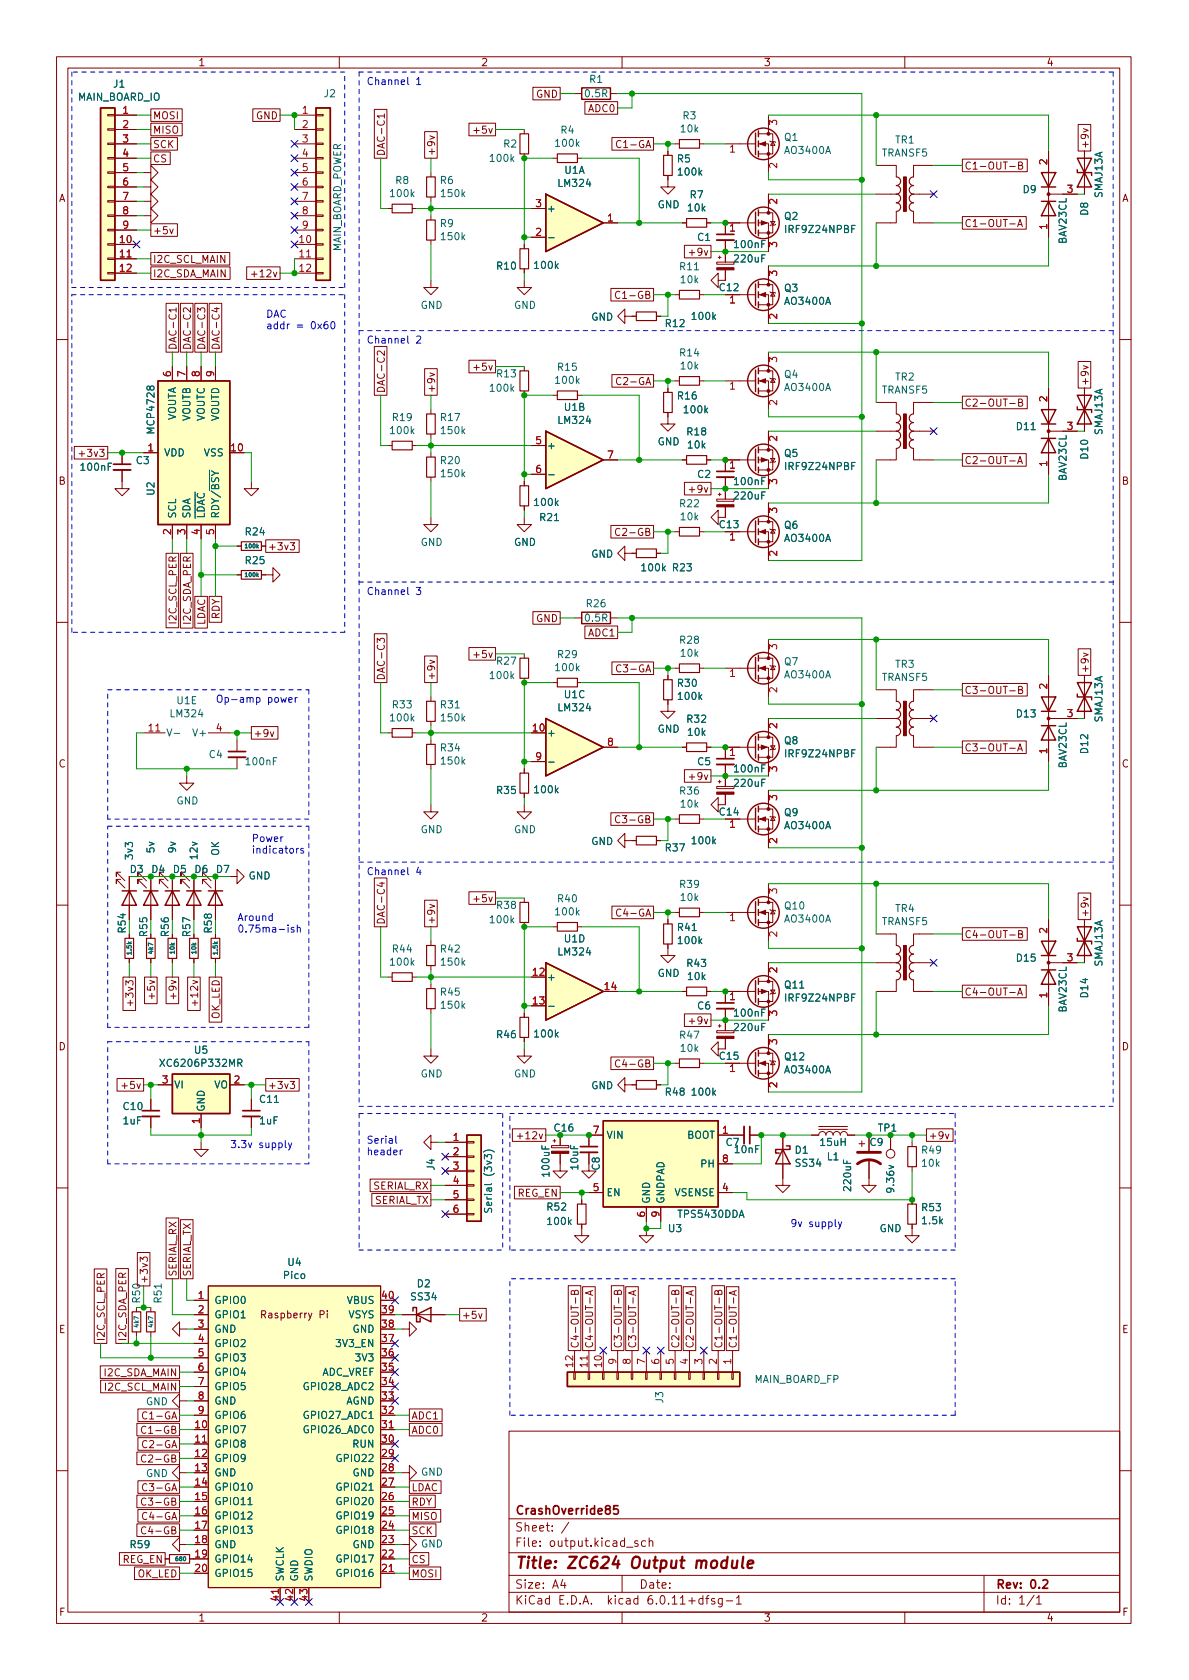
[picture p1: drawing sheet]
<svg xmlns="http://www.w3.org/2000/svg" width="210mm" height="297mm" viewBox="0 0 210 297" stroke-linecap="round" stroke-linejoin="round" font-family="sans-serif">
<defs><g id="words">
<g font-size="2.8" fill="#840000">
<text x="91" y="277.9">Title:</text>
<text x="100.3" y="277.9">ZC624</text>
<text x="111.8" y="277.9">Output</text>
<text x="123.5" y="277.9">module</text>
</g>
<g font-size="2.1" fill="#840000">
<text x="91" y="268.2">CrashOverride85</text>
<text x="91" y="273.9">File:</text>
<text x="91" y="271.2">Sheet:</text>
<text x="97.4" y="273.9">output.kicad_sch</text>
<text x="91" y="281.3">Size:</text>
<text x="97.7" y="281.3">A4</text>
<text x="113" y="281.3">Date:</text>
<text x="176" y="281.3">Rev:</text>
<text x="182.1" y="281.3">0.2</text>
<text x="91" y="284.1">KiCad</text>
<text x="98.7" y="284.1">E.D.A.</text>
<text x="107.6" y="284.1">kicad</text>
<text x="114.8" y="284.1">6.0.11+dfsg-1</text>
<text x="176" y="284.1">Id:</text>
<text x="180.1" y="284.1">1/1</text>
</g>
<g font-size="1.8" fill="#006464">
<text x="19.9" y="15.9">J1</text>
<text x="57.2" y="17.6">J2</text>
<text x="103.2" y="17.6">0.5R</text>
<text x="104.1" y="15">R1</text>
<text x="13.7" y="18.2">MAIN_BOARD_IO</text>
<text x="120.1" y="23.8">10k</text>
<text x="120.6" y="21.5">R3</text>
<text x="86.4" y="29">100k</text>
<text x="88.9" y="26.5">R2</text>
<text x="97.9" y="26.3">100k</text>
<text x="99" y="24">R4</text>
<text x="119.6" y="29.1">R5</text>
<text x="138.6" y="25.3">Q1</text>
<text x="138.6" y="27.6">AO3400A</text>
<text x="155.9" y="28.1">TRANSF5</text>
<text x="158.2" y="25.7">TR1</text>
<text x="68.7" y="35.2">100k</text>
<text x="69.8" y="32.9">R8</text>
<text x="77.7" y="32.9">R6</text>
<text x="77.7" y="35.2">150k</text>
<text x="98.5" y="33.4">LM324</text>
<text x="99.7" y="31.1">U1A</text>
<text x="119.6" y="31.4">100k</text>
<text x="121.9" y="35.4">R7</text>
<text x="180.8" y="34.5">D9</text>
<text x="195.3" y="35.1" transform="rotate(-90 195.3 35.1)">SMAJ13A</text>
<text x="77.7" y="40.5">R9</text>
<text x="96.6" y="37.9">+</text>
<text x="116.2" y="37.2">GND</text>
<text x="121.4" y="37.8">10k</text>
<text x="138.6" y="39.3">Q2</text>
<text x="138.6" y="41.6">IRF9Z24NPBF</text>
<text x="192.8" y="38.2" transform="rotate(-90 192.8 38.2)">D8</text>
<text x="60.7" y="44.5" transform="rotate(-90 60.7 44.5)">MAIN_BOARD_POWER</text>
<text x="77.7" y="42.8">150k</text>
<text x="94.2" y="47.9">100k</text>
<text x="123.2" y="43">C1</text>
<text x="129.5" y="46.8">220uF</text>
<text x="129.5" y="44.2">100nF</text>
<text x="189" y="43.2" transform="rotate(-90 189 43.2)">BAV23CL</text>
<text x="87.6" y="48">R10</text>
<text x="120" y="48.2">R11</text>
<text x="120.1" y="50.5">10k</text>
<text x="127" y="51.9">C12</text>
<text x="138.6" y="52">Q3</text>
<text x="74.3" y="55">GND</text>
<text x="90.8" y="55">GND</text>
<text x="104.5" y="57.1">GND</text>
<text x="117.5" y="58.2">R12</text>
<text x="122.1" y="56.9">100k</text>
<text x="138.6" y="54.3">AO3400A</text>
<text x="98.4" y="65.9">R15</text>
<text x="120" y="63.4">R14</text>
<text x="120.1" y="65.7">10k</text>
<text x="86.4" y="69.6">100k</text>
<text x="87.6" y="67.1">R13</text>
<text x="97.9" y="68.2">100k</text>
<text x="119.6" y="71">R16</text>
<text x="138.6" y="67.2">Q4</text>
<text x="138.6" y="69.5">AO3400A</text>
<text x="155.9" y="70">TRANSF5</text>
<text x="158.2" y="67.7">TR2</text>
<text x="27.7" y="76.9" transform="rotate(-90 27.7 76.9)">MCP4728</text>
<text x="31.5" y="74.3" transform="rotate(-90 31.5 74.3)">VOUTA</text>
<text x="34" y="74.5" transform="rotate(-90 34 74.5)">VOUTB</text>
<text x="36.6" y="74.5" transform="rotate(-90 36.6 74.5)">VOUTC</text>
<text x="39.1" y="74.5" transform="rotate(-90 39.1 74.5)">VOUTD</text>
<text x="68.7" y="77.1">100k</text>
<text x="69.2" y="74.8">R19</text>
<text x="77.7" y="74.8">R17</text>
<text x="77.7" y="77.1">150k</text>
<text x="98.5" y="75.3">LM324</text>
<text x="99.6" y="73">U1B</text>
<text x="120.7" y="73.4">100k</text>
<text x="121.3" y="77.4">R18</text>
<text x="179.5" y="76.4">D11</text>
<text x="195.3" y="77" transform="rotate(-90 195.3 77)">SMAJ13A</text>
<text x="14" y="83.6">100nF</text>
<text x="23.9" y="82.4">C3</text>
<text x="29" y="81.1">VDD</text>
<text x="36" y="81.1">VSS</text>
<text x="77.7" y="82.4">R20</text>
<text x="96.6" y="79.8">+</text>
<text x="116.2" y="79.1">GND</text>
<text x="121.4" y="79.7">10k</text>
<text x="138.6" y="81.2">Q5</text>
<text x="138.6" y="83.5">IRF9Z24NPBF</text>
<text x="192.8" y="81.4" transform="rotate(-90 192.8 81.4)">D10</text>
<text x="27.7" y="87.7" transform="rotate(-90 27.7 87.7)">U2</text>
<text x="77.7" y="84.8">150k</text>
<text x="94.2" y="89.8">100k</text>
<text x="123.2" y="84.9">C2</text>
<text x="129.5" y="86.1">100nF</text>
<text x="129.5" y="88.7">220uF</text>
<text x="189" y="85.1" transform="rotate(-90 189 85.1)">BAV23CL</text>
<text x="31.5" y="91.7" transform="rotate(-90 31.5 91.7)">SCL</text>
<text x="34" y="91.7" transform="rotate(-90 34 91.7)">SDA</text>
<text x="36.6" y="91.7" transform="rotate(-90 36.6 91.7)">~{LDAC}</text>
<text x="39.1" y="91.7" transform="rotate(-90 39.1 91.7)">RDY/~{BSY}</text>
<text x="43.2" y="95">R24</text>
<text x="95.3" y="92.5">R21</text>
<text x="120" y="90.1">R22</text>
<text x="120.1" y="92.4">10k</text>
<text x="127" y="93.8">C13</text>
<text x="138.6" y="93.9">Q6</text>
<text x="43.2" y="100.1">R25</text>
<text x="74.3" y="96.9">GND</text>
<text x="90.8" y="96.9">GND</text>
<text x="104.5" y="99">GND</text>
<text x="113.2" y="101.4">100k</text>
<text x="118.7" y="101.4">R23</text>
<text x="138.6" y="96.2">AO3400A</text>
<text x="103.5" y="107.7">R26</text>
<text x="103.2" y="110.3">0.5R</text>
<text x="87.6" y="117.9">R27</text>
<text x="97.9" y="119">100k</text>
<text x="98.4" y="116.7">R29</text>
<text x="120" y="114.2">R28</text>
<text x="120.1" y="116.5">10k</text>
<text x="138.6" y="118">Q7</text>
<text x="158.2" y="118.5">TR3</text>
<text x="31.1" y="124.9">U1E</text>
<text x="69.2" y="125.6">R33</text>
<text x="77.7" y="125.6">R31</text>
<text x="86.4" y="120.4">100k</text>
<text x="99.6" y="123.8">U1C</text>
<text x="119.6" y="121.8">R30</text>
<text x="119.6" y="124.1">100k</text>
<text x="138.6" y="120.3">AO3400A</text>
<text x="155.9" y="120.8">TRANSF5</text>
<text x="29.9" y="127.2">LM324</text>
<text x="33.9" y="130.6">V+</text>
<text x="68.7" y="127.9">100k</text>
<text x="77.7" y="127.9">150k</text>
<text x="96.6" y="130.6">+</text>
<text x="98.5" y="126.1">LM324</text>
<text x="116.2" y="129.9">GND</text>
<text x="121.3" y="128.2">R32</text>
<text x="121.4" y="130.5">10k</text>
<text x="138.6" y="132">Q8</text>
<text x="179.5" y="127.2">D13</text>
<text x="195.3" y="127.8" transform="rotate(-90 195.3 127.8)">SMAJ13A</text>
<text x="36.8" y="134.4">C4</text>
<text x="43.2" y="135.7">100nF</text>
<text x="77.7" y="133.2">R34</text>
<text x="77.7" y="135.6">150k</text>
<text x="123.2" y="135.7">C5</text>
<text x="129.5" y="136.9">100nF</text>
<text x="138.6" y="134.3">IRF9Z24NPBF</text>
<text x="189" y="135.9" transform="rotate(-90 189 135.9)">BAV23CL</text>
<text x="192.8" y="133.4" transform="rotate(-90 192.8 133.4)">D12</text>
<text x="31.1" y="142.6">GND</text>
<text x="87.6" y="140.8">R35</text>
<text x="94.2" y="140.6">100k</text>
<text x="120" y="140.9">R36</text>
<text x="120.1" y="143.2">10k</text>
<text x="129.5" y="139.5">220uF</text>
<text x="74.3" y="147.7">GND</text>
<text x="90.8" y="147.7">GND</text>
<text x="104.5" y="149.8">GND</text>
<text x="122.1" y="149.6">100k</text>
<text x="127" y="144.6">C14</text>
<text x="138.6" y="144.7">Q9</text>
<text x="138.6" y="147">AO3400A</text>
<text x="22.9" y="154.7">D3</text>
<text x="23.9" y="152.2" transform="rotate(-90 23.9 152.2)">3v3</text>
<text x="26.7" y="154.7">D4</text>
<text x="27.7" y="151" transform="rotate(-90 27.7 151)">5v</text>
<text x="30.5" y="154.7">D5</text>
<text x="31.5" y="151" transform="rotate(-90 31.5 151)">9v</text>
<text x="34.3" y="154.7">D6</text>
<text x="35.3" y="152.2" transform="rotate(-90 35.3 152.2)">12v</text>
<text x="38.1" y="154.7">D7</text>
<text x="39.1" y="151.4" transform="rotate(-90 39.1 151.4)">OK</text>
<text x="43.9" y="155.9">GND</text>
<text x="117.5" y="150.9">R37</text>
<text x="87.6" y="161.1">R38</text>
<text x="98.4" y="159.9">R40</text>
<text x="120" y="157.4">R39</text>
<text x="120.1" y="159.7">10k</text>
<text x="138.6" y="161.2">Q10</text>
<text x="158.2" y="161.6">TR4</text>
<text x="22.6" y="165.1" transform="rotate(-90 22.6 165.1)">R54</text>
<text x="37.9" y="165.1" transform="rotate(-90 37.9 165.1)">R58</text>
<text x="86.4" y="163.6">100k</text>
<text x="97.9" y="162.2">100k</text>
<text x="99.6" y="167">U1D</text>
<text x="119.6" y="165">R41</text>
<text x="119.6" y="167.3">100k</text>
<text x="138.6" y="163.5">AO3400A</text>
<text x="155.9" y="163.9">TRANSF5</text>
<text x="68.7" y="171.1">100k</text>
<text x="69.2" y="168.8">R44</text>
<text x="77.7" y="168.8">R42</text>
<text x="77.7" y="171.1">150k</text>
<text x="96.6" y="173.8">+</text>
<text x="98.5" y="169.3">LM324</text>
<text x="116.2" y="173.1">GND</text>
<text x="121.3" y="171.3">R43</text>
<text x="121.4" y="173.7">10k</text>
<text x="179.5" y="170.4">D15</text>
<text x="195.3" y="171" transform="rotate(-90 195.3 171)">SMAJ13A</text>
<text x="77.7" y="176.4">R45</text>
<text x="77.7" y="178.7">150k</text>
<text x="123.2" y="178.9">C6</text>
<text x="138.6" y="175.2">Q11</text>
<text x="138.6" y="177.5">IRF9Z24NPBF</text>
<text x="189" y="179.1" transform="rotate(-90 189 179.1)">BAV23CL</text>
<text x="192.8" y="176.6" transform="rotate(-90 192.8 176.6)">D14</text>
<text x="87.6" y="183.9">R46</text>
<text x="94.2" y="183.8">100k</text>
<text x="120" y="184">R47</text>
<text x="129.5" y="180.1">100nF</text>
<text x="129.5" y="182.7">220uF</text>
<text x="28" y="189">XC6206P332MR</text>
<text x="34.2" y="186.7">U5</text>
<text x="74.3" y="190.9">GND</text>
<text x="90.8" y="190.9">GND</text>
<text x="120.1" y="186.4">10k</text>
<text x="127" y="187.7">C15</text>
<text x="138.6" y="187.9">Q12</text>
<text x="138.6" y="190.2">AO3400A</text>
<text x="21.6" y="196.6">C10</text>
<text x="30.7" y="192.8">VI</text>
<text x="36.6" y="196.6" transform="rotate(-90 36.6 196.6)">GND</text>
<text x="37.8" y="192.8">VO</text>
<text x="45.7" y="195.4">C11</text>
<text x="104.5" y="193">GND</text>
<text x="117.5" y="194.1">R48</text>
<text x="122.1" y="194.1">100k</text>
<text x="21.6" y="199.2">1uF</text>
<text x="45.7" y="199.2">1uF</text>
<text x="97.8" y="200.4">C16</text>
<text x="107.2" y="201.7">VIN</text>
<text x="121.4" y="201.7">BOOT</text>
<text x="128.2" y="203">C7</text>
<text x="144.8" y="203">15uH</text>
<text x="153.7" y="203">C9</text>
<text x="155.1" y="200.4">TP1</text>
<text x="77.2" y="207" transform="rotate(-90 77.2 207)">J4</text>
<text x="87.4" y="208" transform="rotate(-90 87.4 208)">(3v3)</text>
<text x="97.5" y="208.3" transform="rotate(-90 97.5 208.3)">100uF</text>
<text x="102.6" y="207" transform="rotate(-90 102.6 207)">10uF</text>
<text x="106.4" y="207" transform="rotate(-90 106.4 207)">C8</text>
<text x="123.7" y="206.8">PH</text>
<text x="129.7" y="204.3">10nF</text>
<text x="140.4" y="204.4">D1</text>
<text x="140.4" y="206.7">SS34</text>
<text x="146.1" y="205.5">L1</text>
<text x="162.8" y="204.4">R49</text>
<text x="162.8" y="206.7">10k</text>
<text x="87.4" y="214.7" transform="rotate(-90 87.4 214.7)">Serial</text>
<text x="96.5" y="214.4">R52</text>
<text x="107.2" y="211.9">EN</text>
<text x="115.3" y="212.9" transform="rotate(-90 115.3 212.9)">GND</text>
<text x="117.9" y="212.9" transform="rotate(-90 117.9 212.9)">GNDPAD</text>
<text x="119.2" y="211.9">VSENSE</text>
<text x="119.7" y="215.7">TPS5430DDA</text>
<text x="150.9" y="210.9" transform="rotate(-90 150.9 210.9)">220uF</text>
<text x="158.5" y="211.1" transform="rotate(-90 158.5 211.1)">9.36v</text>
<text x="162.8" y="214.5">R53</text>
<text x="96.5" y="217">100k</text>
<text x="118" y="218.2">U3</text>
<text x="155.5" y="218.2">GND</text>
<text x="162.8" y="216.8">1.5k</text>
<text x="49.9" y="226.5">Pico</text>
<text x="50.7" y="224.2">U4</text>
<text x="73.6" y="228">D2</text>
<text x="25.2" y="230.6" transform="rotate(-90 25.2 230.6)">R50</text>
<text x="29" y="230.6" transform="rotate(-90 29 230.6)">R51</text>
<text x="37.8" y="230.9">GPIO0</text>
<text x="37.8" y="233.5">GPIO1</text>
<text x="61.2" y="230.9">VBUS</text>
<text x="61.5" y="233.5">VSYS</text>
<text x="72.4" y="230.3">SS34</text>
<text x="37.8" y="236">GND</text>
<text x="37.8" y="238.5">GPIO2</text>
<text x="59.2" y="238.5">3V3_EN</text>
<text x="62.3" y="236">GND</text>
<text x="37.8" y="241.1">GPIO3</text>
<text x="37.8" y="243.6">GPIO4</text>
<text x="56.9" y="243.6">ADC_VREF</text>
<text x="62.6" y="241.1">3V3</text>
<text x="133.4" y="244.9">MAIN_BOARD_FP</text>
<text x="25.7" y="248.8">GND</text>
<text x="37.8" y="246.2">GPIO5</text>
<text x="37.8" y="248.7">GND</text>
<text x="37.8" y="251.2">GPIO6</text>
<text x="53.4" y="251.2">GPIO27_ADC1</text>
<text x="53.4" y="246.2">GPIO28_ADC2</text>
<text x="61.2" y="248.7">AGND</text>
<text x="117.7" y="248.2" transform="rotate(-90 117.7 248.2)">J3</text>
<text x="37.8" y="253.8">GPIO7</text>
<text x="37.8" y="256.3">GPIO8</text>
<text x="53.4" y="253.8">GPIO26_ADC0</text>
<text x="62.2" y="256.3">RUN</text>
<text x="25.7" y="261.5">GND</text>
<text x="37.8" y="258.9">GPIO9</text>
<text x="37.8" y="261.4">GND</text>
<text x="37.8" y="263.9">GPIO10</text>
<text x="59.2" y="263.9">GPIO21</text>
<text x="59.2" y="258.9">GPIO22</text>
<text x="62.3" y="261.4">GND</text>
<text x="74.4" y="261.3">GND</text>
<text x="37.8" y="266.5">GPIO11</text>
<text x="37.8" y="269">GPIO12</text>
<text x="59.2" y="269">GPIO19</text>
<text x="59.2" y="266.5">GPIO20</text>
<text x="22.8" y="274.1">R59</text>
<text x="37.8" y="271.6">GPIO13</text>
<text x="37.8" y="274.1">GND</text>
<text x="59.2" y="271.6">GPIO18</text>
<text x="62.3" y="274.1">GND</text>
<text x="74.4" y="274">GND</text>
<text x="37.8" y="276.6">GPIO14</text>
<text x="37.8" y="279.2">GPIO15</text>
<text x="50.6" y="279.7" transform="rotate(-90 50.6 279.7)">SWCLK</text>
<text x="53.1" y="279.7" transform="rotate(-90 53.1 279.7)">GND</text>
<text x="55.6" y="279.7" transform="rotate(-90 55.6 279.7)">SWDIO</text>
<text x="59.2" y="279.2">GPIO16</text>
<text x="59.2" y="276.6">GPIO17</text>
</g>
<g font-size="1.8" fill="#840000">
<text x="35" y="12.1">1</text>
<text x="85" y="12.1">2</text>
<text x="94.7" y="17.7">GND</text>
<text x="135" y="12.1">3</text>
<text x="185" y="12.1">4</text>
<text x="27" y="21.5">MOSI</text>
<text x="45.2" y="21.5">GND</text>
<text x="103.9" y="20.2">ADC0</text>
<text x="27" y="29.1">CS</text>
<text x="27" y="26.5">SCK</text>
<text x="27" y="24">MISO</text>
<text x="68.4" y="27.7" transform="rotate(-90 68.4 27.7)">DAC-C1</text>
<text x="77.3" y="27.7" transform="rotate(-90 77.3 27.7)">+9v</text>
<text x="83.4" y="24">+5v</text>
<text x="108.7" y="26.5">C1-GA</text>
<text x="192.9" y="26.4" transform="rotate(-90 192.9 26.4)">+9v</text>
<text x="170.5" y="30.4">C1-OUT-B</text>
<text x="10.4" y="36.1">A</text>
<text x="27" y="41.8">+5v</text>
<text x="170.5" y="40.5">C1-OUT-A</text>
<text x="198.4" y="36.1">A</text>
<text x="27" y="46.9">I2C_SCL_MAIN</text>
<text x="121.5" y="45.6">+9v</text>
<text x="27" y="49.4">I2C_SDA_MAIN</text>
<text x="44.1" y="49.4">+12v</text>
<text x="108.5" y="53.2">C1-GB</text>
<text x="31.6" y="61.9" transform="rotate(-90 31.6 61.9)">DAC-C1</text>
<text x="34.1" y="61.9" transform="rotate(-90 34.1 61.9)">DAC-C2</text>
<text x="36.7" y="61.9" transform="rotate(-90 36.7 61.9)">DAC-C3</text>
<text x="39.2" y="61.9" transform="rotate(-90 39.2 61.9)">DAC-C4</text>
<text x="83.4" y="65.9">+5v</text>
<text x="68.4" y="69.6" transform="rotate(-90 68.4 69.6)">DAC-C2</text>
<text x="77.3" y="69.6" transform="rotate(-90 77.3 69.6)">+9v</text>
<text x="108.7" y="68.5">C2-GA</text>
<text x="192.9" y="68.3" transform="rotate(-90 192.9 68.3)">+9v</text>
<text x="170.5" y="72.3">C2-OUT-B</text>
<text x="13.6" y="81.2">+3v3</text>
<text x="170.5" y="82.4">C2-OUT-A</text>
<text x="10.3" y="86.1">B</text>
<text x="121.5" y="87.5">+9v</text>
<text x="198.3" y="86.1">B</text>
<text x="108.5" y="95.1">C2-GB</text>
<text x="47.3" y="97.7">+3v3</text>
<text x="31.6" y="110.5" transform="rotate(-90 31.6 110.5)">I2C_SCL_PER</text>
<text x="34.1" y="110.6" transform="rotate(-90 34.1 110.6)">I2C_SDA_PER</text>
<text x="36.7" y="110.6" transform="rotate(-90 36.7 110.6)">LDAC</text>
<text x="39.2" y="109.5" transform="rotate(-90 39.2 109.5)">RDY</text>
<text x="94.7" y="110.4">GND</text>
<text x="103.9" y="112.9">ADC1</text>
<text x="83.4" y="116.7">+5v</text>
<text x="108.7" y="119.3">C3-GA</text>
<text x="192.9" y="119.1" transform="rotate(-90 192.9 119.1)">+9v</text>
<text x="68.4" y="120.4" transform="rotate(-90 68.4 120.4)">DAC-C3</text>
<text x="77.3" y="120.4" transform="rotate(-90 77.3 120.4)">+9v</text>
<text x="170.5" y="123.1">C3-OUT-B</text>
<text x="44.8" y="130.7">+9v</text>
<text x="10.3" y="136.1">C</text>
<text x="170.5" y="133.2">C3-OUT-A</text>
<text x="198.3" y="136.1">C</text>
<text x="121.5" y="138.3">+9v</text>
<text x="108.5" y="145.9">C3-GB</text>
<text x="83.4" y="159.9">+5v</text>
<text x="26.4" y="165.8" transform="rotate(-90 26.4 165.8)">R55</text>
<text x="30.2" y="165.8" transform="rotate(-90 30.2 165.8)">R56</text>
<text x="34" y="165.8" transform="rotate(-90 34 165.8)">R57</text>
<text x="68.4" y="163.5" transform="rotate(-90 68.4 163.5)">DAC-C4</text>
<text x="77.3" y="163.5" transform="rotate(-90 77.3 163.5)">+9v</text>
<text x="108.7" y="162.4">C4-GA</text>
<text x="170.5" y="166.2">C4-OUT-B</text>
<text x="192.9" y="162.3" transform="rotate(-90 192.9 162.3)">+9v</text>
<text x="24" y="178.2" transform="rotate(-90 24 178.2)">+3v3</text>
<text x="27.8" y="177" transform="rotate(-90 27.8 177)">+5v</text>
<text x="31.6" y="177" transform="rotate(-90 31.6 177)">+9v</text>
<text x="35.4" y="178.2" transform="rotate(-90 35.4 178.2)">+12v</text>
<text x="170.5" y="176.4">C4-OUT-A</text>
<text x="39.2" y="180.2" transform="rotate(-90 39.2 180.2)">OK_LED</text>
<text x="121.5" y="181.5">+9v</text>
<text x="10.3" y="186.1">D</text>
<text x="108.5" y="189.1">C4-GB</text>
<text x="198.3" y="186.1">D</text>
<text x="21.2" y="192.9">+5v</text>
<text x="47.3" y="192.9">+3v3</text>
<text x="91.1" y="201.8">+12v</text>
<text x="164.1" y="201.8">+9v</text>
<text x="65.9" y="210.7">SERIAL_RX</text>
<text x="66.2" y="213.2">SERIAL_TX</text>
<text x="91.5" y="212">REG_EN</text>
<text x="26.5" y="227" transform="rotate(-90 26.5 227)">+3v3</text>
<text x="31.6" y="225.8" transform="rotate(-90 31.6 225.8)">SERIAL_RX</text>
<text x="34.1" y="225.8" transform="rotate(-90 34.1 225.8)">SERIAL_TX</text>
<text x="45.9" y="233.5">Raspberry</text>
<text x="56.4" y="233.5">Pi</text>
<text x="81.6" y="233.6">+5v</text>
<text x="10.3" y="236.1">E</text>
<text x="18.9" y="237.2" transform="rotate(-90 18.9 237.2)">I2C_SCL_PER</text>
<text x="22.7" y="237.2" transform="rotate(-90 22.7 237.2)">I2C_SDA_PER</text>
<text x="102.7" y="238.5" transform="rotate(-90 102.7 238.5)">C4-OUT-B</text>
<text x="105.3" y="238.5" transform="rotate(-90 105.3 238.5)">C4-OUT-A</text>
<text x="110.3" y="238.5" transform="rotate(-90 110.3 238.5)">C3-OUT-B</text>
<text x="112.9" y="238.5" transform="rotate(-90 112.9 238.5)">C3-OUT-A</text>
<text x="120.5" y="238.5" transform="rotate(-90 120.5 238.5)">C2-OUT-B</text>
<text x="123" y="238.5" transform="rotate(-90 123 238.5)">C2-OUT-A</text>
<text x="128.1" y="238.5" transform="rotate(-90 128.1 238.5)">C1-OUT-B</text>
<text x="130.7" y="238.5" transform="rotate(-90 130.7 238.5)">C1-OUT-A</text>
<text x="198.3" y="236.1">E</text>
<text x="18.2" y="243.7">I2C_SDA_MAIN</text>
<text x="18.3" y="246.3">I2C_SCL_MAIN</text>
<text x="24.9" y="251.3">C1-GA</text>
<text x="72.7" y="251.3">ADC1</text>
<text x="24.7" y="253.9">C1-GB</text>
<text x="24.9" y="256.4">C2-GA</text>
<text x="72.7" y="253.9">ADC0</text>
<text x="24.7" y="259">C2-GB</text>
<text x="24.7" y="266.6">C3-GB</text>
<text x="24.9" y="264">C3-GA</text>
<text x="24.9" y="269.1">C4-GA</text>
<text x="72.7" y="264">LDAC</text>
<text x="72.7" y="266.6">RDY</text>
<text x="72.7" y="269.1">MISO</text>
<text x="24.7" y="271.7">C4-GB</text>
<text x="72.7" y="271.7">SCK</text>
<text x="21.6" y="276.7">REG_EN</text>
<text x="24.3" y="279.3">OK_LED</text>
<text x="72.7" y="276.7">CS</text>
<text x="72.7" y="279.3">MOSI</text>
<text x="10.4" y="286.1">F</text>
<text x="35" y="287.1">1</text>
<text x="85" y="287.1">2</text>
<text x="135" y="287.1">3</text>
<text x="185" y="287.1">4</text>
<text x="198.4" y="286.1">F</text>
</g>
<g font-size="1.8" fill="#0000c2">
<text x="64.8" y="15">Channel</text>
<text x="73.5" y="15">1</text>
<text x="47" y="56.2">DAC</text>
<text x="47" y="58.2">addr</text>
<text x="52.3" y="58.2">=</text>
<text x="55" y="58.2">0x60</text>
<text x="64.8" y="60.7">Channel</text>
<text x="73.5" y="60.7">2</text>
<text x="64.8" y="105.2">Channel</text>
<text x="73.5" y="105.2">3</text>
<text x="38.1" y="124.2">Op-amp</text>
<text x="47.3" y="124.2">power</text>
<text x="44.4" y="148.9">Power</text>
<text x="44.4" y="150.9">indicators</text>
<text x="64.8" y="154.7">Channel</text>
<text x="73.5" y="154.7">4</text>
<text x="41.9" y="162.8">Around</text>
<text x="41.9" y="164.9">0.75ma-ish</text>
<text x="40.6" y="203">3.3v</text>
<text x="45.8" y="203">supply</text>
<text x="64.8" y="202.2">Serial</text>
<text x="64.8" y="204.2">header</text>
<text x="139.7" y="216.9">9v</text>
<text x="143" y="216.9">supply</text>
</g>
<g font-size="1.8" fill="#a90000">
<text x="21.5" y="20.1">1</text>
<text x="21.5" y="22.6">2</text>
<text x="53.3" y="20.1">1</text>
<text x="53.3" y="22.6">2</text>
<text x="21.5" y="25.2">3</text>
<text x="21.5" y="27.7">4</text>
<text x="53.3" y="25.2">3</text>
<text x="53.3" y="27.7">4</text>
<text x="128.9" y="27.7">1</text>
<text x="185.2" y="29.3" transform="rotate(-90 185.2 29.3)">2</text>
<text x="21.5" y="30.3">5</text>
<text x="21.5" y="32.8">6</text>
<text x="21.5" y="35.3">7</text>
<text x="53.3" y="30.3">5</text>
<text x="53.3" y="32.8">6</text>
<text x="53.3" y="35.3">7</text>
<text x="188.5" y="34.1">3</text>
<text x="21.5" y="37.9">8</text>
<text x="21.5" y="40.4">9</text>
<text x="53.3" y="37.9">8</text>
<text x="53.3" y="40.4">9</text>
<text x="94.6" y="41.7">2</text>
<text x="94.6" y="36.6">3</text>
<text x="107.3" y="39.2">1</text>
<text x="128.9" y="41.7">1</text>
<text x="185.2" y="40.7" transform="rotate(-90 185.2 40.7)">1</text>
<text x="20.9" y="43">10</text>
<text x="20.9" y="45.5">11</text>
<text x="52.7" y="43">10</text>
<text x="52.7" y="45.5">11</text>
<text x="20.9" y="48">12</text>
<text x="52.7" y="48">12</text>
<text x="128.9" y="54.4">1</text>
<text x="30.2" y="66.8" transform="rotate(-90 30.2 66.8)">6</text>
<text x="32.8" y="66.8" transform="rotate(-90 32.8 66.8)">7</text>
<text x="35.3" y="66.8" transform="rotate(-90 35.3 66.8)">8</text>
<text x="37.8" y="66.8" transform="rotate(-90 37.8 66.8)">9</text>
<text x="128.9" y="69.6">1</text>
<text x="185.2" y="71.2" transform="rotate(-90 185.2 71.2)">2</text>
<text x="188.5" y="76">3</text>
<text x="26" y="79.8">1</text>
<text x="40.6" y="79.8">10</text>
<text x="94.6" y="78.5">5</text>
<text x="94.6" y="83.6">6</text>
<text x="107.3" y="81.1">7</text>
<text x="128.9" y="83.6">1</text>
<text x="185.2" y="82.6" transform="rotate(-90 185.2 82.6)">1</text>
<text x="30.2" y="94.7" transform="rotate(-90 30.2 94.7)">2</text>
<text x="32.8" y="94.7" transform="rotate(-90 32.8 94.7)">3</text>
<text x="35.3" y="94.7" transform="rotate(-90 35.3 94.7)">4</text>
<text x="37.8" y="94.7" transform="rotate(-90 37.8 94.7)">5</text>
<text x="128.9" y="96.3">1</text>
<text x="128.9" y="120.4">1</text>
<text x="185.2" y="122" transform="rotate(-90 185.2 122)">2</text>
<text x="26" y="129.3">11</text>
<text x="38.1" y="129.3">4</text>
<text x="94" y="129.3">10</text>
<text x="107.3" y="131.9">8</text>
<text x="188.5" y="126.8">3</text>
<text x="94.6" y="134.4">9</text>
<text x="128.9" y="134.4">1</text>
<text x="185.2" y="133.4" transform="rotate(-90 185.2 133.4)">1</text>
<text x="128.9" y="147.1">1</text>
<text x="128.9" y="163.6">1</text>
<text x="185.2" y="165.2" transform="rotate(-90 185.2 165.2)">2</text>
<text x="94" y="172.5">12</text>
<text x="188.5" y="170">3</text>
<text x="94" y="177.6">13</text>
<text x="106.7" y="175">14</text>
<text x="128.9" y="177.6">1</text>
<text x="185.2" y="176.6" transform="rotate(-90 185.2 176.6)">1</text>
<text x="28.5" y="191.6">3</text>
<text x="41.2" y="191.6">2</text>
<text x="128.9" y="190.3">1</text>
<text x="35.3" y="198.8" transform="rotate(-90 35.3 198.8)">1</text>
<text x="80" y="201.7">1</text>
<text x="104.7" y="200.4">7</text>
<text x="127.6" y="200.4">1</text>
<text x="80" y="204.3">2</text>
<text x="80" y="206.8">3</text>
<text x="80" y="209.3">4</text>
<text x="127.6" y="205.5">8</text>
<text x="80" y="211.9">5</text>
<text x="80" y="214.4">6</text>
<text x="104.7" y="210.6">5</text>
<text x="114" y="215.3" transform="rotate(-90 114 215.3)">6</text>
<text x="116.6" y="215.3" transform="rotate(-90 116.6 215.3)">9</text>
<text x="127.6" y="210.6">4</text>
<text x="34.9" y="229.7">1</text>
<text x="34.9" y="232.2">2</text>
<text x="67.3" y="232.2">39</text>
<text x="67.3" y="229.7">40</text>
<text x="34.9" y="234.7">3</text>
<text x="34.9" y="237.3">4</text>
<text x="34.9" y="239.8">5</text>
<text x="67.3" y="239.8">36</text>
<text x="67.3" y="237.3">37</text>
<text x="67.3" y="234.7">38</text>
<text x="34.9" y="242.4">6</text>
<text x="34.9" y="244.9">7</text>
<text x="67.3" y="244.9">34</text>
<text x="67.3" y="242.4">35</text>
<text x="101.3" y="242" transform="rotate(-90 101.3 242)">12</text>
<text x="103.9" y="242" transform="rotate(-90 103.9 242)">11</text>
<text x="106.4" y="242" transform="rotate(-90 106.4 242)">10</text>
<text x="109" y="241.4" transform="rotate(-90 109 241.4)">9</text>
<text x="111.5" y="241.4" transform="rotate(-90 111.5 241.4)">8</text>
<text x="114" y="241.4" transform="rotate(-90 114 241.4)">7</text>
<text x="116.6" y="241.4" transform="rotate(-90 116.6 241.4)">6</text>
<text x="119.1" y="241.4" transform="rotate(-90 119.1 241.4)">5</text>
<text x="121.7" y="241.4" transform="rotate(-90 121.7 241.4)">4</text>
<text x="124.2" y="241.4" transform="rotate(-90 124.2 241.4)">3</text>
<text x="126.7" y="241.4" transform="rotate(-90 126.7 241.4)">2</text>
<text x="129.3" y="241.4" transform="rotate(-90 129.3 241.4)">1</text>
<text x="34.9" y="247.4">8</text>
<text x="34.9" y="250">9</text>
<text x="67.3" y="250">32</text>
<text x="67.3" y="247.4">33</text>
<text x="34.3" y="252.5">10</text>
<text x="34.3" y="255.1">11</text>
<text x="34.3" y="257.6">12</text>
<text x="67.3" y="257.6">29</text>
<text x="67.3" y="255.1">30</text>
<text x="67.3" y="252.5">31</text>
<text x="34.3" y="260.1">13</text>
<text x="34.3" y="262.7">14</text>
<text x="67.3" y="262.7">27</text>
<text x="67.3" y="260.1">28</text>
<text x="34.3" y="265.2">15</text>
<text x="34.3" y="267.8">16</text>
<text x="67.3" y="267.8">25</text>
<text x="67.3" y="265.2">26</text>
<text x="34.3" y="270.3">17</text>
<text x="34.3" y="272.8">18</text>
<text x="34.3" y="275.4">19</text>
<text x="67.3" y="275.4">22</text>
<text x="67.3" y="272.8">23</text>
<text x="67.3" y="270.3">24</text>
<text x="34.3" y="277.9">20</text>
<text x="67.3" y="277.9">21</text>
<text x="49.3" y="283.3" transform="rotate(-90 49.3 283.3)">41</text>
<text x="51.8" y="283.3" transform="rotate(-90 51.8 283.3)">42</text>
<text x="54.4" y="283.3" transform="rotate(-90 54.4 283.3)">43</text>
</g>
<g font-size="1.1" fill="#006464">
<text x="23.5" y="169" transform="rotate(-90 23.5 169)">1.5k</text>
<text x="27.3" y="168.8" transform="rotate(-90 27.3 168.8)">4k7</text>
<text x="31.1" y="168.8" transform="rotate(-90 31.1 168.8)">10k</text>
<text x="34.9" y="168.8" transform="rotate(-90 34.9 168.8)">10k</text>
<text x="38.7" y="169" transform="rotate(-90 38.7 169)">1.5k</text>
<text x="24.8" y="234.9" transform="rotate(-90 24.8 234.9)">4k7</text>
<text x="27.3" y="234.9" transform="rotate(-90 27.3 234.9)">4k7</text>
</g>
<g font-size="1" fill="#006464">
<text x="43.1" y="97.1">100k</text>
<text x="43.1" y="102.2">100k</text>
<text x="30.9" y="276.2">680</text>
</g>
</g></defs>
<g fill="none" stroke="#840000" stroke-width=".18">
<path d="M10 10h190v277h-190zM12 12h186v273h-186zM26.7 19.2h5.5v2.3h-5.5zM44.7 19.2h4.8v2.3h-4.8zM60 10v2M66.2 19.3h2.2v8.7h-2.2zM94.2 15.4h4.9v2.3h-4.9zM101.6 16.5h1.3M103.4 18h5.8v2.2h-5.8zM107.9 16.5h1.3M110 10v2M160 10v2"/>
<path d="M19 38h1.3v.3h-1.3zM19 35.5h1.3v.2h-1.3zM19 32.9h1.3v.3h-1.3zM19 30.4h1.3v.2h-1.3zM19 27.8h1.3v.3h-1.3zM19 25.3h1.3v.3h-1.3zM19 22.8h1.3v.2h-1.3zM19 20.2h1.3v.3h-1.3zM20.3 20.4h3.8M20.3 22.9h3.8M20.3 25.4h3.8M20.3 28h3.8"/>
<path d="M20.3 30.5h3.8M20.3 33.1h3.8M20.3 35.6h3.8M20.3 38.1h3.8M25.4 35.6h1.3v-1.3l1.2 1.3-1.2 1.3v-1.3M25.4 38.1h1.3v-1.2l1.2 1.2-1.2 1.3v-1.3M25.4 33.1h1.3v-1.3l1.2 1.3-1.2 1.2v-1.2M25.4 30.5h1.3v-1.3l1.2 1.3-1.2 1.3v-1.3M26.7 26.9h3.4v2.2h-3.4zM26.7 24.3h4.7v2.2h-4.7zM26.7 21.8h5.5v2.2h-5.5zM26.7 39.6h4.7v2.2h-4.7z"/>
<path d="M52.1 20.4h3.8M52.1 22.9h3.8M52.1 25.4h3.8M52.1 28h3.8M52.1 30.5h3.8M52.1 33.1h3.8M52.1 35.6h3.8M52.1 38.1h3.8M55.9 38h1.2v.3h-1.2zM55.9 35.5h1.2v.2h-1.2zM55.9 32.9h1.2v.3h-1.2zM55.9 30.4h1.2v.2h-1.2z"/>
<path d="M55.9 27.8h1.2v.3h-1.2zM55.9 25.3h1.2v.3h-1.2zM55.9 22.8h1.2v.2h-1.2zM55.9 20.2h1.2v.3h-1.2zM68 20.5h-1.3l.4 .4M68 20.1v.8M68.6 36.9h.7M72.9 36.9h.8M75.1 23.3h2.2v4.7h-2.2zM76 24l.9 .3-.9 .3M76.2 30.5v.8M76.2 34.8v.8"/>
<path d="M76.2 38.1v.8M82.9 21.8h4.7v2.2h-4.7zM86.5 22.7l.3 .9 .3-.9M92.7 22.9v.8M92.7 27.2v.8M94 36.9h2.5M97.8 28h.8M102.1 28h.8M106.7 39.4h2.5M108.2 24.3h7.4v2.2h-7.4zM114.2 26.1l.4-1.3 .5 1.3M114.3 25.7h.6"/>
<path d="M118.1 31v2.1h1.3l-1.3 1.2-1.3-1.2h1.3M118.1 26.7v.8M119.4 25.4h.7M120.6 39.4h.8M123.7 25.4h.8M125 39.4h.7M128.3 25.4h5.3M133.6 39.4h-5.3v2M134.1 25.4h1.8v5.1M134.1 23.7h2.6v3.5h-2.6M134.1 39.4h1.8v5.1M134.1 37.6h2.6v3.6h-2.6"/>
<path d="M135.9 20.4v3.3M135.9 34.3v3.3M136.1 24.9l.2 .2h.7l.2 .1M136.3 39.2h.7l-.3 .6zM136.7 25.1l.3 .6h-.7zM137.2 39.7l-.2 .1h-.7l-.2 .1M154.9 29.2h3.6v2.1M154.9 34.3h2.6M158.5 37.4v2h-3.6M161.5 37.4v2h3.6M162.6 34.3h2.5M165.1 29.2h-3.6v2.1"/>
<path d="M170.2 28.1h11.5v2.3h-11.5zM170.2 38.3h11.3v2.2h-11.3zM178.6 29.4h.9M178.6 39.6h.9M180.1 39.7h.6M180.1 29.2h.6l.1-.2-.1-.2-.6-.2v1.3h.5l.2-.1 .1-.3-.3-.3M185.4 34.3h5.1M185.4 26.7v15.2M190.7 22h2.2v4.7h-2.2zM191.6 22.7l.8 .3-.8 .3M191.8 26.7v7.6M19 48.2h1.3v.2h-1.3z"/>
<path d="M19 45.6h1.3v.3h-1.3zM19 43.1h1.3v.2h-1.3zM19 40.5h1.3v.3h-1.3zM20.3 43.2h3.8M20.3 45.8h3.8M20.3 48.3h3.8M20.3 40.7h3.8M26.7 44.6h13.9v2.3h-13.9zM26.7 47.2h14v2.2h-14zM29.4 53.6h2.2v8.7h-2.2zM30 40.5l.3 .8 .3-.8M31.1 54.8h-1.2l.3 .4"/>
<path d="M31.1 54.4v.8M31.9 53.6h2.2v8.7h-2.2zM33.7 54.4v.8l-.9-.8-.4 .3 .1 .5M34.4 53.6h2.3v8.7h-2.3zM35 55.2v-.8l.4 .5 .2-.4h.5l.1 .2-.1 .5M37 53.6h2.2v8.7h-2.2zM37.9 54.6h.9M38.3 54.4v.8l-.9-.3M43.6 47.2h5.9v2.2h-5.9zM48.4 48.1l.3 .9 .3-.9M52.1 43.2h3.8M52.1 45.8h3.8"/>
<path d="M52.1 48.3h3.8M52.1 40.7h3.8M55.9 48.2h1.2v.2h-1.2zM55.9 45.6h1.2v.3h-1.2zM55.9 43.1h1.2v.2h-1.2zM55.9 40.5h1.2v.3h-1.2zM76.2 49.6v1.2h1.3l-1.3 1.3-1.3-1.3h1.3M76.2 42.5v.7M92.7 49.6v1.2h1.3l-1.3 1.3-1.3-1.3h1.3M92.7 43.2v.8M92.7 47.5v.8M94 41.9h2.5"/>
<path d="M108 51h7.6v2.2h-7.6zM110.5 55.9v-1.3l-1.3 1.3 1.3 1.3v-1.3h2M114.2 52.1l.6-.1 .1-.1-.1-.3-.6-.1v1.3h.5l.2-.1v-.4l-.3-.2M116.1 55.9h.7M119.4 52.1h.7M121 43.4h4.7v2.2h-4.7zM123.7 52.1h.8M124.6 44.3l.3 .9 .3-.9M126.7 46.3h3.1v.4h-3.1zM127 45.5h.5M127.3 45.2v.6M128.3 47.7v1.9h-1.3v1.2l-1.3-1.2 1.3-1.3v1.3"/>
<path d="M128.3 42.5v3.8M128.3 52.1h5.3M134.1 52.1h1.8v5.1M134.1 50.3h2.6v3.6h-2.6M135.9 47v3.3M136.1 51.6l.2 .1h.7l.2 .2M136.7 51.7l.3 .7h-.7zM179.9 40.1l.5-1.3 .4 1.3M10 60h2M13.1 78.9h5.9v2.3h-5.9zM17.6 79.4h.8l-.4 .5 .4 .1v.6l-.2 .1-.6-.1M30.5 64.8v2.5"/>
<path d="M33 64.8v2.5M35.6 64.8v2.5M38.1 64.8v2.5M66.2 61.3h2.2v8.6h-2.2zM68 62.1v.7l-.9-.7-.4 .2 .1 .5M68.6 78.8h.7M72.9 78.8h.8M75.1 65.2h2.2v4.7h-2.2zM76 65.9l.9 .3-.9 .3M76.2 72.4v.8M76.2 76.7v.8M82.9 63.7h4.7v2.2h-4.7z"/>
<path d="M86.5 64.6l.3 .9 .3-.9M92.7 64.8v.8M92.7 69.1v.8M94 78.8h2.5M97.8 69.9h.8M102.1 69.9h.8M108.2 66.2h7.4v2.3h-7.4zM114.2 68l.4-1.3 .5 1.3M114.3 67.6h.6M118.1 72.9v2.1h1.3l-1.3 1.2-1.3-1.2h1.3M118.1 68.6v.8M119.4 67.3h.7"/>
<path d="M123.7 67.3h.8M128.3 67.3h5.3M134.1 79.5h2.6v3.6h-2.6M134.1 67.3h1.8v5.1M134.1 65.6h2.6v3.5h-2.6M135.9 62.3v3.3M135.9 76.2v3.3M136.1 66.8l.2 .2h.7l.2 .1M136.7 67l.3 .6h-.7zM154.9 71.2h3.6v2M154.9 76.2h2.6M158.5 79.3v2h-3.6"/>
<path d="M161.5 79.3v2h3.6M162.6 76.2h2.5M165.1 71.2h-3.6v2M170.2 70h11.5v2.3h-11.5zM178.6 71.3h.9M180.1 71.2l.6-.1 .1-.2-.1-.2-.6-.1v1.2h.5l.2-.1 .1-.3-.3-.2M185.4 76.2h5.1M185.4 68.6v15.3M190.7 63.9h2.2v4.7h-2.2zM191.6 64.7l.8 .3-.8 .3M191.8 68.6v7.6M198 60h2"/>
<path d="M21.6 83.1v3.3h1.3l-1.3 1.3-1.3-1.3h1.3M21.6 80v2.1M25.4 80h2.5M29.4 97.8h2.2v13.2h-2.2zM30.5 92.7v2.6M31.9 97.8h2.2v13.3h-2.2zM33 92.7v2.6M35.6 92.7v2.6M38.1 92.7v2.6M40.6 80h2.6M41.9 96.6h.8M44.4 85.1v1.3h1.3l-1.3 1.3-1.2-1.3h1.2"/>
<path d="M46.2 96.6h.8M47 95.4h5.9v2.3h-5.9zM51.3 96h.8l-.4 .4 .3 .2v.5l-.1 .1-.6-.1M76.2 91.5v1.2h1.3l-1.3 1.3-1.3-1.3h1.3M76.2 80v.8M76.2 84.4v.7M92.7 91.5v1.2h1.3l-1.3 1.3-1.3-1.3h1.3M92.7 85.1v.8M92.7 89.4v.8M94 83.9h2.5M106.7 81.3h2.5M108 92.9h7.6v2.2h-7.6z"/>
<path d="M110.5 97.8v-1.2l-1.3 1.2 1.3 1.3v-1.3h2M114.2 94h.6l.1-.2-.1-.3-.6-.1v1.3h.5l.2-.1v-.3l-.3-.3M116.1 97.8h.7M119.4 94h.7M120.6 81.3h.8M121 85.3h4.7v2.2h-4.7zM123.7 94h.8M124.6 86.2l.3 .9 .3-.9M125 81.3h.7M126.7 88.3h3.1v.3h-3.1zM127 87.4h.5M127.3 87.2v.5"/>
<path d="M128.3 89.6v1.9h-1.3v1.2l-1.3-1.2 1.3-1.3v1.3M128.3 94h5.3M128.3 84.4v3.9M133.6 81.3h-5.3v2M134.1 81.3h1.8v5.1M134.1 94h1.8v5.1M134.1 92.2h2.6v3.6h-2.6M135.9 88.9v3.3M136.1 93.5l.2 .1h.7l.2 .2M136.3 81.1h.7l-.3 .6zM136.7 93.6l.3 .7h-.7zM137.2 81.6l-.2 .1h-.7l-.2 .1"/>
<path d="M170.2 80.2h11.3v2.2h-11.3zM178.6 81.5h.9M179.9 82l.5-1.3 .4 1.3M180.1 81.6h.6M10 110h2M34.4 105.4h2.3v5.7h-2.3zM37 105.4h2.2v4.6h-2.2zM41.9 101.6h.8M46.2 101.6h2.1v-1.2l1.2 1.2-1.2 1.3v-1.3M66.2 112.1h2.2v8.6h-2.2zM66.7 113.6v-.7l.5 .4 .1-.4h.6l.1 .2-.1 .5M75.1 116h2.2v4.7h-2.2z"/>
<path d="M76 116.7l.9 .3-.9 .3M82.9 114.5h4.7v2.2h-4.7zM86.5 115.4l.3 .9 .3-.9M92.7 115.6v.8M92.7 119.9v.8M94.2 108.1h4.9v2.3h-4.9zM101.6 109.3h1.3M103.4 110.7h5.8v2.2h-5.8zM107.9 109.3h1.3M108.2 117h7.4v2.3h-7.4zM114.2 118.8l.4-1.3 .5 1.3M114.3 118.4h.6"/>
<path d="M118.1 119.4v.8M119.4 118.1h.7M123.7 118.1h.8M128.3 118.1h5.3M134.1 118.1h1.8v5.1M134.1 116.4h2.6v3.5h-2.6M135.9 113.1v3.3M136.1 117.6l.2 .2h.7l.2 .1M136.7 117.8l.3 .6h-.7zM185.4 119.4v15.3M190.7 114.7h2.2v4.7h-2.2zM191.6 115.5l.8 .3-.8 .3"/>
<path d="M191.8 119.4v7.6M198 110h2M25.4 129.6h3.8M33 137.2v1.3h1.3l-1.3 1.2-1.3-1.2h1.3M36.8 129.6h3.8M41.9 130.8v2.1M41.9 133.9v2M44.4 128.5h4.8v2.2h-4.8zM47.8 129.4l.3 .8 .3-.8M68.6 129.6h.7M72.9 129.6h.8M76.2 123.2v.8"/>
<path d="M76.2 127.5v.8M76.2 130.8v.8M76.2 135.2v.7M92.7 135.9v.8M94 129.6h2.5M94 134.7h2.5M97.8 120.7h.8M102.1 120.7h.8M106.7 132.1h2.5M118.1 123.7v2.1h1.3l-1.3 1.2-1.3-1.2h1.3M120.6 132.1h.8M121 136.1h4.7v2.2h-4.7z"/>
<path d="M124.6 137l.3 .9 .3-.9M125 132.1h.7M126.7 139.1h3.1v.3h-3.1zM127 138.2h.5M127.3 138v.5M128.3 135.2v3.9M133.6 132.1h-5.3v2M134.1 132.1h1.8v5.1M134.1 130.3h2.6v3.6h-2.6M135.9 127v3.3M135.9 139.7v3.3M136.3 131.9h.7l-.3 .6z"/>
<path d="M137.2 132.4l-.2 .1h-.7l-.2 .1M154.9 122h3.6v2M154.9 127h2.6M158.5 130.1v2h-3.6M161.5 130.1v2h3.6M162.6 127h2.5M165.1 122h-3.6v2M170.2 120.8h11.5v2.3h-11.5zM170.2 131h11.3v2.2h-11.3zM178.6 122.1h.9M178.6 132.3h.9M179.9 132.8l.5-1.3 .4 1.3"/>
<path d="M180.1 132.4h.6M180.1 122l.6-.1 .1-.2-.1-.2-.6-.1v1.2h.5l.2-.1 .1-.3-.3-.2M185.4 127h5.1M21.3 154.2h-.7v.8v-.8l1.5 1.5M21.3 155.5h-.7v.7v-.7l1.5 1.5M22.9 155v7.6M25.1 154.2h-.7v.8v-.8l1.5 1.5M25.1 155.5h-.7v.7v-.7l1.5 1.5M26.7 155v7.6M29 154.2h-.8v.8v-.8l1.5 1.5M29 155.5h-.8v.7v-.7l1.5 1.5M30.5 155v7.6"/>
<path d="M32.8 154.2h-.8v.8v-.8l1.5 1.5M32.8 155.5h-.8v.7v-.7l1.5 1.5M34.3 155v7.6M36.6 154.2h-.8v.8v-.8l1.5 1.5M36.6 155.5h-.8v.7v-.7l1.5 1.5M38.1 155v7.6M40.6 155h1.3v-1.3l1.3 1.3-1.3 1.2v-1.2M66.2 155.2h2.2v8.7h-2.2zM67.1 156.2h.9M67.6 156v.8l-1-.3M75.1 159.2h2.2v4.7h-2.2zM76 159.9l.9 .3-.9 .3"/>
<path d="M76.2 142.3v1.2h1.3l-1.3 1.3-1.3-1.3h1.3M82.9 157.7h4.7v2.2h-4.7zM86.5 158.6l.3 .9 .3-.9M92.7 142.3v1.2h1.3l-1.3 1.3-1.3-1.3h1.3M92.7 140.2v.8M92.7 158.8v.7M108 143.7h7.6v2.2h-7.6zM110.5 148.6v-1.2l-1.3 1.2 1.3 1.3v-1.3h2M114.2 144.8h.6l.1-.2-.1-.3-.6-.1v1.3h.5l.2-.1v-.3l-.3-.3M116.1 148.6h.7M119.4 144.8h.7M123.7 144.8h.8"/>
<path d="M128.3 140.4v1.9h-1.3v1.2l-1.3-1.2 1.3-1.3v1.3M128.3 144.8h5.3M134.1 144.8h1.8v5.1M134.1 143h2.6v3.6h-2.6M134.1 159.5h2.6v3.6h-2.6M135.9 156.2v3.3M136.1 144.3l.2 .1h.7l.2 .2M136.7 144.4l.3 .7h-.7zM190.7 157.9h2.2v4.7h-2.2zM191.6 158.6l.8 .3-.8 .3M10 160h2M21.7 172.8h2.3v5.9h-2.3z"/>
<path d="M22.3 174.2v-.8l.4 .4 .2-.3h.5l.1 .1-.1 .6M22.9 165.1v.8M22.9 169.5v.7M25.6 172.8h2.2v4.7h-2.2zM26.5 173.3l.8 .3-.8 .3M26.7 169.5v.7M29.4 172.8h2.2v4.7h-2.2zM30.3 173.3l.8 .3-.8 .3M30.5 169.5v.7M33.2 172.8h2.2v5.9h-2.2zM34.1 173.3l.9 .3-.9 .3M34.3 169.5v.7"/>
<path d="M37 172.8h2.2v7.9h-2.2zM38.1 165.1v.8M38.1 169.5v.7M68.6 172.8h.7M72.9 172.8h.8M76.2 166.4v.8M76.2 170.7v.8M76.2 174v.8M76.2 178.3v.8M92.7 163.1v.8M92.7 179.1v.8M94 172.8h2.5"/>
<path d="M94 177.8h2.5M97.8 163.9h.8M102.1 163.9h.8M106.7 175.3h2.5M108.2 160.2h7.4v2.2h-7.4zM114.2 162l.4-1.3 .5 1.3M114.3 161.6h.6M118.1 166.9v2h1.3l-1.3 1.3-1.3-1.3h1.3M118.1 162.6v.8M119.4 161.3h.7M120.6 175.3h.8M121 179.3h4.7v2.2h-4.7z"/>
<path d="M123.7 161.3h.8M125 175.3h.7M128.3 178.3v3.9M128.3 161.3h5.3M133.6 175.3h-5.3v2M134.1 175.3h1.8v5.1M134.1 173.5h2.6v3.6h-2.6M134.1 161.3h1.8v5.1M135.9 170.2v3.3M136.1 160.8l.2 .1h.7l.2 .2M136.3 175h.7l-.3 .7zM136.7 160.9l.3 .7h-.7z"/>
<path d="M137.2 175.6l-.2 .1h-.7l-.2 .1M154.9 165.1h3.6v2.1M154.9 170.2h2.6M158.5 173.3v2h-3.6M161.5 173.3v2h3.6M162.6 170.2h2.5M165.1 165.1h-3.6v2.1M170.2 164h11.5v2.2h-11.5zM170.2 174.2h11.3v2.2h-11.3zM178.6 165.3h.9M178.6 175.5h.9M179.9 176l.5-1.3 .4 1.3"/>
<path d="M180.1 175.6h.6M180.1 165.1h.6l.1-.2-.1-.2-.6-.2v1.3h.5l.2-.1 .1-.3-.3-.3M185.4 162.6v15.2M185.4 170.2h5.1M191.8 162.6v7.6M198 160h2M20.7 190.7h4.7v2.2h-4.7zM24.2 191.6l.3 .9 .3-.9M26.7 194.3v2.1M26.7 197.4v2M27.9 191.8h2.6M35.6 196.9v2.5"/>
<path d="M40.6 191.8h2.6M44.4 194.3v2.1M44.4 197.4v2M47 190.7h5.9v2.2h-5.9zM51.3 191.2h.8l-.4 .5 .3 .1v.6l-.1 .1-.6-.1M76.2 185.5v1.2h1.3l-1.3 1.3-1.3-1.3h1.3M90.6 199.6h5.9v2.2h-5.9zM92.7 185.5v1.2h1.3l-1.3 1.3-1.3-1.3h1.3M92.7 183.4v.8M108 186.9h7.6v2.2h-7.6zM110.5 191.8v-1.3l-1.3 1.3 1.3 1.3v-1.3h2M114.2 188l.6-.1 .1-.1-.1-.3-.6-.1v1.3h.5l.2-.2v-.3l-.3-.2"/>
<path d="M116.1 191.8h.7M119.4 188h.7M123.7 188h.8M124.6 180.2l.3 .8 .3-.8M126.7 182.2h3.1v.4h-3.1zM127 181.4h.5M127.3 181.1v.5M128.3 183.6v1.9h-1.3v1.2l-1.3-1.2 1.3-1.3v1.3M128.3 188h5.3M134.1 188h1.8v5.1M134.1 186.2h2.6v3.6h-2.6M135.9 182.9v3.3"/>
<path d="M136.1 187.5l.2 .1h.7l.2 .1M136.7 187.6l.3 .7h-.7zM144.8 199.7h5.1M144.8 199.2h5.1M163.8 199.6h4.7v2.2h-4.7zM10 210h2M29.4 215.3h2.2v10.8h-2.2zM31.9 215.6h2.2v10.5h-2.2zM35.6 202v1.2h1.2l-1.2 1.3-1.3-1.3h1.3M65.4 208.5h10.8v2.2h-10.8zM65.8 211h10.4v2.2h-10.4zM76.2 202v-1.3l-1.3 1.3 1.3 1.2v-1.2h1.3"/>
<path d="M78.7 202h3.8M78.7 204.5h3.8M78.7 207h3.8M78.7 209.6h3.8M78.7 212.1h3.8M78.7 214.7h3.8M82.5 214.5h1.3v.3h-1.3zM82.5 212h1.3v.3h-1.3zM82.5 209.5h1.3v.2h-1.3zM82.5 206.9h1.3v.3h-1.3zM82.5 204.4h1.3v.2h-1.3zM82.5 201.8h1.3v.3h-1.3z"/>
<path d="M91 209.7h8.1v2.3h-8.1zM95.3 200.5l.3 .9 .3-.9M97.5 202.6h3.1v.3h-3.1zM97.8 201.7h.5M98 201.5v.5M99.1 203.9v3.1h1.2l-1.2 1.3-1.3-1.3h1.3M99.1 200.7v1.9M102.9 216.4v2.1h1.2l-1.2 1.2-1.3-1.2h1.3M102.9 212.1v.8M104.1 203.7v3.3h1.3l-1.3 1.3-1.2-1.3h1.2M104.1 210.9h2.6M106.7 200.7h-2.6v2"/>
<path d="M114.3 217.2v1.3h1.3l-1.3 1.2-1.3-1.2h1.3M114.3 213.4v2.5M116.8 213.4v2.5M127 200.7h4.6M127 210.9h2.5M127 205.8h2.5M132.6 200.7h2M138.4 200.7v8.9h1.3l-1.3 1.3-1.2-1.3h1.2M143.5 200.7h1.3a.64 .64 0 0 1 .6-.6 .64 .64 0 0 1 .6 .6 .64 .64 0 0 1 .7-.6 .64 .64 0 0 1 .6 .6 .64 .64 0 0 1 .7-.6 .64 .64 0 0 1 .6 .6 .64 .64 0 0 1 .6-.6 .64 .64 0 0 1 .7 .6h1.2M151.9 202.2h1M152.4 201.7v1M153.7 205v4.6h1.2l-1.2 1.3-1.3-1.3h1.3"/>
<path d="M153.7 200.7v2.8M157.5 200.7v2.5M161.3 216.4v2.1h1.3l-1.3 1.2-1.3-1.2h1.3M161.3 202v.7M161.3 206.3v.7M161.3 212.1v.8M167.2 200.5l.3 .9 .3-.9M198 210h2M16.7 224.4h2.2v13.1h-2.2zM20.5 224.3h2.2v13.2h-2.2zM24.1 231.2v.7M24.1 235.5v.8"/>
<path d="M24.3 221.5h2.2v5.9h-2.2zM24.8 223v-.7l.5 .4 .1-.4h.5l.2 .2-.2 .5M26.7 231.2v.7M26.7 235.5v.8M31.7 235v-1.3l-1.2 1.3 1.2 1.3v-1.3h1.3M34.3 229.9h2.5M34.3 232.4h2.5M34.3 235h2.5M34.3 237.5h2.5M36.8 227.4h30.5v53.3h-30.5zM54.5 232.2l.4 .8M55.2 232.2l-.5 1.1-.2 .1"/>
<path d="M67.3 229.9h2.5M67.3 232.4h2.5M67.3 235h2.5M67.3 237.5h2.5M71.1 235h1.3v-1.3l1.3 1.3-1.3 1.3v-1.3M71.1 232.4h7.6M81.3 231.3h4.7v2.3h-4.7zM84.6 232.3l.3 .8 .3-.8M100.5 227.3h2.2v11.5h-2.2zM101.6 228.4l.2-.3 .3 .1 .2 .2v.4h-1.3l.1-.6h.3l.1 .1 .1 .5M101.6 238.8v3.8M101.8 229.5v.9"/>
<path d="M103 227.5h2.3v11.3h-2.3zM104.1 238.8v3.8M104.3 229.5v.9M104.4 228.3v.6M104.8 228.2l-1.3 .4 1.3 .4M106.7 238.8v3.8M108.1 227.3h2.2v11.5h-2.2zM109.2 228.4l.3-.3 .3 .1 .1 .2v.4h-1.3l.1-.6h.3l.2 .1v.5M109.2 238.8v3.8M109.4 229.5v.9M110.6 227.5h2.3v11.3h-2.3zM111.8 238.8v3.8"/>
<path d="M111.9 229.5v.9M112.1 228.3v.6M112.4 228.2l-1.2 .4 1.2 .4M114.3 238.8v3.8M116.8 238.8v3.8M118.3 227.3h2.2v11.5h-2.2zM119.4 228.4l.2-.3 .3 .1 .1 .2v.4h-1.2l.1-.6h.2l.2 .1 .1 .5M119.4 238.8v3.8M119.6 229.5v.9M120.8 227.5h2.2v11.3h-2.2zM121.9 238.8v3.8M122.1 229.5v.9"/>
<path d="M122.2 228.3v.6M122.6 228.2l-1.3 .4 1.3 .4M124.5 238.8v3.8M125.9 227.3h2.2v11.5h-2.2zM127 228.4l.2-.3 .3 .1 .2 .2v.4h-1.3l.1-.6h.3l.1 .1 .1 .5M127 238.8v3.8M127.2 229.5v.9M128.4 227.5h2.3v11.3h-2.3zM129.5 238.8v3.8M129.7 229.5v.9M129.8 228.3v.6M130.2 228.2l-1.3 .4 1.3 .4"/>
<path d="M17.7 241.5h14v2.2h-14zM17.8 244h13.9v2.3h-13.9zM24.2 251.7h7.5v2.2h-7.5zM24.2 256.7h7.5v2.3h-7.5zM24.4 254.2h7.3v2.2h-7.3zM24.4 249.1h7.3v2.2h-7.3zM30.4 256l.4-1.3 .4 1.3M30.4 250.9l.4-1.3 .4 1.3M30.4 252.8l.5-.1 .2-.2-.1-.2-.6-.1v1.2h.5l.2-.1v-.3l-.3-.2M30.4 257.8h.5l.2-.2-.1-.2-.6-.2v1.3h.5l.2-.1v-.3l-.3-.3M30.5 255.6h.6M30.5 250.5h.6"/>
<path d="M31.7 247.7v-1.3l-1.2 1.3 1.2 1.3v-1.3h1.3M34.3 252.8h2.5M34.3 255.3h2.5M34.3 257.8h2.5M34.3 250.2h2.5M34.3 247.7h2.5M34.3 245.1h2.5M34.3 242.6h2.5M34.3 240.1h2.5M67.3 252.8h2.5M67.3 255.3h2.5M67.3 257.8h2.5"/>
<path d="M67.3 250.2h2.5M67.3 247.7h2.5M67.3 245.1h2.5M67.3 242.6h2.5M67.3 240.1h2.5M72.4 249.1h5.8v2.2h-5.8zM72.4 251.7h5.8v2.2h-5.8zM90 253h108v32h-108zM101.5 242.6h.2v1.3h-.2zM104 242.6h.3v1.3h-.3zM106.6 242.6h.2v1.3h-.2zM109.1 242.6h.2v1.3h-.2z"/>
<path d="M111.6 242.6h.3v1.3h-.3zM114.2 242.6h.2v1.3h-.2zM116.7 242.6h.3v1.3h-.3zM119.3 242.6h.2v1.3h-.2zM121.8 242.6h.2v1.3h-.2zM124.3 242.6h.3v1.3h-.3zM126.9 242.6h.2v1.3h-.2zM129.4 242.6h.3v1.3h-.3zM10 260h2M21.1 274.5h8.1v2.2h-8.1zM23.8 277.1h7.9v2.2h-7.9zM24.2 269.4h7.5v2.3h-7.5z"/>
<path d="M24.2 264.4h7.5v2.2h-7.5zM24.4 261.8h7.3v2.2h-7.3zM24.4 266.9h7.3v2.2h-7.3zM29.2 275.6h.8M30.4 270.5h.5l.2-.2-.1-.2-.6-.2v1.3h.5l.2-.1v-.3l-.3-.3M30.4 263.6l.4-1.3 .4 1.3M30.4 265.5l.5-.1 .2-.2-.1-.2-.6-.1v1.2h.5l.2-.1v-.3l-.3-.2M30.4 268.7l.4-1.3 .4 1.3M30.5 263.2h.6M30.5 268.3h.6M31.7 260.4v-1.3l-1.2 1.3 1.2 1.3v-1.3h1.3M31.7 273.1v-1.3l-1.2 1.3 1.2 1.3v-1.3h1.3"/>
<path d="M33.5 275.6h3.3M34.3 260.4h2.5M34.3 262.9h2.5M34.3 265.5h2.5M34.3 268h2.5M34.3 270.5h2.5M34.3 273.1h2.5M34.3 278.2h2.5M67.3 260.4h2.5M67.3 262.9h2.5M67.3 265.5h2.5M67.3 268h2.5"/>
<path d="M67.3 270.5h2.5M67.3 273.1h2.5M67.3 275.6h2.5M67.3 278.2h2.5M71.1 260.4h1.3v-1.3l1.3 1.3-1.3 1.3v-1.3M71.1 273.1h1.3v-1.3l1.3 1.3-1.3 1.3v-1.3M72.4 261.8h5.6v2.2h-5.6zM72.4 269.4h4.7v2.3h-4.7zM72.4 264.4h4.6v2.2h-4.6zM72.4 274.5h3.4v2.2h-3.4zM72.4 277.1h5.5v2.2h-5.5zM72.4 266.9h5.5v2.2h-5.5z"/>
<path d="M90 278.5h108M90 274.5h108M90 268.5h108M95.5 273.3v.1M95.5 272.5v.1M97.7 270.6v.1M97.7 269.8v.1M100.6 269.1l-1.3 2M110 278.5v3M114.2 272.5l-.5-.1-.3 .3v.4l.2 .2h.6M114.8 272.6l.2-.2 .4 .1v.9M114.8 271.9v1.5"/>
<path d="M174 278.5v6.5M198 260h2M49.5 280.7v2.5M52.1 280.7v2.5M54.6 280.7v2.5M60 285v2M90 281.5h108M110 285v2M128.4 283h1.2M130.2 282.5l.5-.4v1.5M130.2 283.6h.9M160 285v2"/>
<path d="M183.3 282.5l.4-.4v1.5M183.3 283.6h.9"/>
<circle cx="157.5" cy="204" r=".76"/>
</g>
<path d="M126.7 41.4h3.1M20.1 82.1h3M126.7 83.3h3.1M40.4 132.9h3M126.7 134.1h3.1M126.7 177.3h3.1M25.1 196.4h3.1M42.9 196.4h3.1M132.6 199.2v3M102.6 202.7h3.1M109.3 266.2h-.7l-.1 .7 .2-.1 .5 .1 .1 .2v.5l-.2 .1-.6-.1" fill="none" stroke="#840000" stroke-width=".3"/>
<g fill="none" stroke="#840000" stroke-width=".25">
<path d="M17.8 19.1h2.5v30.5h-2.5zM55.9 19.1h2.5v30.5h-2.5zM102.9 15.5h5v2.1h-5zM96.5 34.3l10.2 5.1-10.2 5.1zM133.6 23.5v3.8M133.6 37.5v3.8M134.1 23.2v1M134.1 24.9v1M134.1 26.7v1M134.1 37.1v1M134.1 38.9v1M184.1 35.6h2.6"/>
<path d="M184.1 33.1h2.6M184.1 30.5h2.6l-1.3 2.6zM185.4 35.6l1.3 2.5h-2.6zM190.5 30v.5h2.5v.5M190.5 28h2.5l-2.5 5.1h2.5zM133.6 50.2v3.8M134.1 40.7v1M134.1 49.8v1M134.1 51.6v1M134.1 53.4v1M27.9 67.3h12.7v25.4h-12.7zM96.5 76.2l10.2 5.1-10.2 5.1z"/>
<path d="M133.6 65.4v3.9M133.6 79.4v3.8M134.1 65.1v1M134.1 66.8v1.1M134.1 68.6v1M134.1 79v1M184.1 77.5h2.6M184.1 75h2.6M184.1 72.4h2.6l-1.3 2.6zM185.4 77.5l1.3 2.5h-2.6zM190.5 71.9v.5h2.5v.5M190.5 69.9h2.5l-2.5 5.1h2.5z"/>
<path d="M133.6 92.1v3.8M134.1 80.8v1M134.1 82.6v1M134.1 91.7v1M134.1 93.5v1M134.1 95.3v1M102.9 108.2h5v2.1h-5zM133.6 116.2v3.9M134.1 115.9v1M134.1 117.6v1.1M134.1 119.4v1M96.5 127l10.2 5.1-10.2 5.1z"/>
<path d="M133.6 130.2v3.8M134.1 129.8v1M134.1 131.6v1M134.1 133.4v1M184.1 128.3h2.6M184.1 125.8h2.6M184.1 123.2h2.6l-1.3 2.6zM185.4 128.3l1.3 2.5h-2.6zM190.5 122.7v.5h2.5v.5M190.5 120.7h2.5l-2.5 5.1h2.5zM21.6 157.5h2.5M22.9 157.5l1.2 2.6h-2.5z"/>
<path d="M25.4 157.5h2.5M26.7 157.5l1.2 2.6h-2.5zM29.2 157.5h2.5M30.5 157.5l1.2 2.6h-2.5zM33 157.5h2.6M34.3 157.5l1.3 2.6h-2.6zM36.8 157.5h2.6M38.1 157.5l1.3 2.6h-2.6zM133.6 142.9v3.8M133.6 159.4v3.8M134.1 142.5v1M134.1 144.3v1"/>
<path d="M134.1 146.1v1M134.1 159v1.1M96.5 170.2l10.2 5.1-10.2 5.1zM133.6 173.4v3.8M134.1 160.8v1M134.1 162.6v1M134.1 173v1M134.1 174.8v1M134.1 176.6v1M184.1 171.5h2.6M184.1 168.9h2.6M184.1 166.4h2.6l-1.3 2.5z"/>
<path d="M185.4 171.5l1.3 2.5h-2.6zM190.5 165.9v.5h2.5v.5M190.5 163.9h2.5l-2.5 5h2.5zM30.5 189.9h10.1v7h-10.1zM106.7 198.2h20.3v15.2h-20.3zM133.6 186.1v3.8M134.1 185.7v1M134.1 187.5v1M134.1 189.3v1M82.5 200.7h2.6v15.2h-2.6zM138.4 203.2l1.3 2.6h-2.5zM139.1 202.6h.6v.6h-2.5v.7h.6"/>
<path d="M73 231.8v-.6h.7v2.5h.6v-.6M73.7 232.4l2.5-1.2v2.5zM100.3 242.6h30.5v2.5h-30.5z"/>
<circle cx="135" cy="39.4" r="2.79"/>
<circle cx="135" cy="25.4" r="2.79"/>
<circle cx="135" cy="52.1" r="2.79"/>
<circle cx="135" cy="67.3" r="2.79"/>
<circle cx="135" cy="94" r="2.79"/>
<circle cx="135" cy="81.3" r="2.79"/>
<circle cx="135" cy="118.1" r="2.79"/>
<circle cx="135" cy="132.1" r="2.79"/>
<circle cx="135" cy="144.8" r="2.79"/>
<circle cx="135" cy="175.3" r="2.79"/>
<circle cx="135" cy="161.3" r="2.79"/>
<circle cx="135" cy="188" r="2.79"/>
</g>
<g fill="#ffffc2" stroke="#ffffc2" stroke-width=".18">
<path d="M36.8 227.4h30.5v53.3h-30.5z"/>
<path d="M30.5 189.9h10.1v7h-10.1z"/>
<path d="M55.9 19.1h2.5v30.5h-2.5z"/>
<path d="M17.8 19.1h2.5v30.5h-2.5z"/>
<path d="M27.9 67.3h12.7v25.4h-12.7z"/>
<path d="M82.5 200.7h2.6v15.2h-2.6z"/>
<path d="M106.7 198.2h20.3v15.2h-20.3z"/>
<path d="M100.3 242.6h30.5v2.5h-30.5z"/>
<path d="M96.5 170.2l10.2 5.1-10.2 5.1z"/>
<path d="M96.5 34.3l10.2 5.1-10.2 5.1z"/>
<path d="M96.5 76.2l10.2 5.1-10.2 5.1z"/>
<path d="M96.5 127l10.2 5.1-10.2 5.1z"/>
</g>
<g fill="none" stroke="#a90000" stroke-width=".18">
<path d="M129.2 26l.3-.4v1.3M129.2 40l.3-.4v1.3M136.1 22.1v-.8l.5 .4 .1-.4h.5l.2 .2-.2 .6M137.4 28.9v.8l-1-.8-.3 .2 .1 .5M137.4 35.2v.8l-1-.8-.3 .3 .1 .5M22.5 45.4h.7M54.2 45.4h.7M129.2 52.7l.3-.4v1.3M136.1 43.6v-.7l.5 .4 .1-.4h.5l.2 .2-.2 .5M136.1 48.7v-.8l.5 .5 .1-.4h.5l.2 .2-.2 .5M137.4 55.6v.7l-1-.7-.3 .2 .1 .5M129.2 67.9l.3-.4v1.3"/>
<path d="M136.1 64v-.8l.5 .4 .1-.4h.5l.2 .2-.2 .6M137.4 77.1v.8l-1-.8-.3 .3 .1 .5M137.4 70.8v.8l-1-.8-.3 .2 .1 .5M129.2 81.9l.3-.4v1.3M129.2 94.6l.3-.4v1.3M136.1 85.6v-.8l.5 .4 .1-.4h.5l.2 .2-.2 .6M136.1 90.6v-.8l.5 .5 .1-.4h.5l.2 .2-.2 .5M137.4 97.5v.8l-1-.8-.3 .2 .1 .5M129.2 118.7l.3-.4v1.3M136.1 114.8v-.8l.5 .4 .1-.4h.5l.2 .2-.2 .6M27.5 129.3h.8M129.2 132.7l.3-.4v1.3"/>
<path d="M136.1 136.4v-.8l.5 .4 .1-.4h.5l.2 .2-.2 .6M137.4 121.6v.8l-1-.8-.3 .2 .1 .5M137.4 127.9v.8l-1-.8-.3 .3 .1 .5M129.2 145.4l.3-.4v1.3M136.1 141.4v-.8l.5 .5 .1-.4h.5l.2 .2-.2 .5M136.1 157.9v-.7l.5 .4 .1-.4h.5l.2 .2-.2 .5M137.4 148.3v.8l-1-.8-.3 .2 .1 .5M129.2 175.9l.3-.4v1.3M129.2 161.9l.3-.4v1.3M136.1 179.5v-.8l.5 .5 .1-.4h.5l.2 .2-.2 .5M137.4 171.1v.8l-1-.8-.3 .3 .1 .4M137.4 164.8v.8l-1-.8-.3 .2 .1 .5"/>
<path d="M129.2 188.6l.3-.4v1.3M136.1 184.6v-.8l.5 .4 .1-.3h.5l.2 .2-.2 .5M137.4 191.4v.8l-1-.8-.3 .3 .1 .5M103.8 239.7v.8M35.8 255h.7M68.8 252.5h.7M68.8 277.9h.7M49.2 281v.7"/>
</g>
<g fill="none" stroke="#006464" stroke-width=".18">
<path d="M72.8 34.3l.4 .5M73.2 33.9l-.5 .5M81.8 34.3l.4 .5M82.2 33.9l-.5 .5M90.5 28.1l.4 .5M90.9 27.7l-.5 .5M102.1 25.4l.3 .5M102.4 25l-.5 .5M104 31.6l-.3 .9h.8M123.7 30.5l.4 .5M124.1 30.1l-.5 .5M146 27.2l.4-1.3 .5 1.3"/>
<path d="M151.2 39.9h-.6v1.2M81.8 41.9l.4 .5M82.2 41.5l-.5 .5M97 42h1M98.3 47l.4 .5M98.7 46.6l-.5 .5M122.8 47.7h.7M126.2 56l.3 .5M126.5 55.6l-.4 .5M135.3 45.1h-.6v1.2M135.3 42.5h-.6v1.3M146 53.8l.4-1.2 .5 1.2"/>
<path d="M150.6 40.5h.4M26.5 68.5l.3-.2h.3l.1 .2v.4l-.4 .1-.2-.1-.2-.6h-.2l-.2 .1v.3l.1 .2 .2 .1 .2-.3M72.8 76.2l.4 .5M73.2 75.8l-.5 .5M81.8 76.2l.4 .5M82.2 75.8l-.5 .5M90.5 68.7l.4 .5M90.9 68.3l-.5 .5M102.1 67.3l.3 .5M102.4 66.9l-.5 .5M104 73.6l-.3 .9h.8M124.8 72.5l.3 .5"/>
<path d="M125.1 72.2l-.4 .4M146 69.1l.4-1.3 .5 1.3M182.3 76h.8M19.7 81.9h-.6v1.3M34.5 87v1.3M37 83.1v2.3M45.5 96.6l.2 .3M45.7 96.4l-.3 .3M81.8 83.8l.4 .5M82.2 83.5l-.5 .4M97 83.9h1M98.1 92.1h.7"/>
<path d="M98.3 88.9l.4 .5M98.7 88.5l-.5 .5M135.3 84.4h-.6v1.3M135.3 87h-.6v1.2M146 95.7l.4-1.2 .5 1.2M150.6 82.4h.4M151.2 81.8h-.6v1.2M45.5 101.7l.2 .3M45.7 101.5l-.3 .3M90.5 119.5l.4 .5M90.9 119.1l-.5 .5M102.1 118.1l.3 .5"/>
<path d="M102.4 117.7l-.5 .5M117.3 100.5l.4 .4M117.7 100.1l-.5 .5M146 119.9l.4-1.3 .5 1.3M29.5 128.9l.5 1.3 .4-1.3M30.8 129.7h1M35.4 125.4l-.3 .9h.8M48.9 134h-.6v1.2M72.8 127l.4 .5M73.2 126.6l-.5 .5M80.5 125.2h.7M81.8 127l.4 .5"/>
<path d="M81.8 134.6l.4 .5M82.2 126.6l-.5 .5M82.2 134.3l-.5 .4M97 134.7h1M98.3 139.7l.4 .5M98.7 139.3l-.5 .5M104 124.4l-.3 .9h.8M123.7 123.2l.4 .5M124.1 122.8l-.5 .5M135.3 137.8h-.6v1.2M135.3 135.2h-.6v1.3M150.6 133.2h.4"/>
<path d="M151.2 132.6h-.6v1.2M126.2 148.7l.3 .5M126.5 148.4l-.4 .4M146 146.5l.4-1.2 .5 1.2M72.8 170.2l.4 .5M73.2 169.8l-.5 .5M81.8 170.2l.4 .5M81.8 177.8l.4 .5M82.2 169.8l-.5 .5M82.2 177.4l-.5 .5M90.5 162.7l.4 .5M90.9 162.3l-.5 .5"/>
<path d="M97 177.9h1M102.1 161.3l.3 .5M102.4 160.9l-.5 .5M104 167.5l-.3 .9h.8M122.4 164.5h.7M123.7 166.4l.4 .5M124.1 166l-.5 .5M135.3 178.4h-.6v1.3M146 163l.4-1.2 .5 1.2M150.6 176.3h.4M151.2 175.7h-.6v1.3M42.1 187.9h.6l.1-.2-.1-.3-.6-.1v1.2"/>
<path d="M42.4 187.9l.4 .6M48.5 194.9h.7M98.3 182.9l.4 .5M98.7 182.5l-.5 .5M126.2 193.2l.3 .5M126.5 192.8l-.4 .5M135.3 181h-.6v1.2M146 189.7l.4-1.3 .5 1.3M85.5 203.7a1.46 1.46 0 0 1 1.9 0M86.9 209.3l-.1 .1h-1.1M95.8 202.6v.6h1.3M100.7 216l.3 .5"/>
<path d="M101 215.7l-.5 .4M130.7 215.2l.4-1.2 .5 1.2M130.8 214.9h.6M149.2 205.1v.6h1.2M157.2 206l.9 .3-.9 .3M28.5 227v.8M65.3 250.8h.7M32.5 275.3l.1-.1a.33 .33 0 0 1 .3 .4 .33 .33 0 0 1-.4 .3zM43.8 266h.8M65.3 263.5h.7"/>
</g>
<path d="M126.7 42.5h3.1M20.1 83.1h3M126.7 84.4h3.1M40.4 133.9h3M126.7 135.2h3.1M126.7 178.3h3.1M25.1 197.4h3.1M42.9 197.4h3.1M131.6 199.2v3M102.6 203.7h3.1" fill="none" stroke="#840000" stroke-width=".33"/>
<g fill="none" stroke="#840000" stroke-width=".2">
<path d="M69.3 36.1h3.6v1.5h-3.6zM75.4 31.3h1.6v3.5h-1.6zM75.4 38.9h1.6v3.6h-1.6zM91.9 23.7h1.6v3.5h-1.6zM98.6 27.2h3.5v1.5h-3.5zM117.3 27.5h1.6v3.5h-1.6zM120.1 24.7h3.6v1.5h-3.6zM121.4 38.6h3.6v1.6h-3.6zM158.5 31.3a.76 .76 0 0 1 .8 .7 .76 .76 0 0 1-.8 .8 .76 .76 0 0 1 .8 .8 .76 .76 0 0 1-.8 .7 .76 .76 0 0 1 .8 .8 .76 .76 0 0 1-.8 .8 .76 .76 0 0 1 .8 .7 .76 .76 0 0 1-.8 .8M161.5 31.3a.76 .76 0 0 0-.7 .7 .76 .76 0 0 0 .7 .8 .76 .76 0 0 0-.7 .8 .76 .76 0 0 0 .7 .7 .76 .76 0 0 0-.7 .8 .76 .76 0 0 0 .7 .8 .76 .76 0 0 0-.7 .7 .76 .76 0 0 0 .7 .8M91.9 44h1.6v3.5h-1.6zM112.5 55.2h3.6v1.5h-3.6z"/>
<path d="M120.1 51.3h3.6v1.6h-3.6zM69.3 78h3.6v1.5h-3.6zM75.4 73.2h1.6v3.5h-1.6zM91.9 65.6h1.6v3.5h-1.6zM98.6 69.1h3.5v1.5h-3.5zM117.3 69.4h1.6v3.5h-1.6zM120.1 66.6h3.6v1.5h-3.6zM158.5 73.2a.76 .76 0 0 1 .8 .8 .76 .76 0 0 1-.8 .7 .76 .76 0 0 1 .8 .8 .76 .76 0 0 1-.8 .7 .76 .76 0 0 1 .8 .8 .76 .76 0 0 1-.8 .8 .76 .76 0 0 1 .8 .7 .76 .76 0 0 1-.8 .8M161.5 73.2a.76 .76 0 0 0-.7 .8 .76 .76 0 0 0 .7 .7 .76 .76 0 0 0-.7 .8 .76 .76 0 0 0 .7 .7 .76 .76 0 0 0-.7 .8 .76 .76 0 0 0 .7 .8 .76 .76 0 0 0-.7 .7 .76 .76 0 0 0 .7 .8M42.7 95.8h3.5v1.5h-3.5zM75.4 80.8h1.6v3.6h-1.6zM91.9 85.9h1.6v3.5h-1.6z"/>
<path d="M112.5 97.1h3.6v1.5h-3.6zM120.1 93.3h3.6v1.5h-3.6zM121.4 80.6h3.6v1.5h-3.6zM42.7 100.9h3.5v1.5h-3.5zM91.9 116.4h1.6v3.5h-1.6zM98.6 119.9h3.5v1.5h-3.5zM120.1 117.4h3.6v1.5h-3.6zM69.3 128.8h3.6v1.5h-3.6zM75.4 124h1.6v3.5h-1.6zM75.4 131.6h1.6v3.6h-1.6zM91.9 136.7h1.6v3.5h-1.6zM117.3 120.2h1.6v3.5h-1.6z"/>
<path d="M121.4 131.4h3.6v1.5h-3.6zM158.5 124a.76 .76 0 0 1 .8 .8 .76 .76 0 0 1-.8 .7 .76 .76 0 0 1 .8 .8 .76 .76 0 0 1-.8 .7 .76 .76 0 0 1 .8 .8 .76 .76 0 0 1-.8 .8 .76 .76 0 0 1 .8 .7 .76 .76 0 0 1-.8 .8M161.5 124a.76 .76 0 0 0-.7 .8 .76 .76 0 0 0 .7 .7 .76 .76 0 0 0-.7 .8 .76 .76 0 0 0 .7 .7 .76 .76 0 0 0-.7 .8 .76 .76 0 0 0 .7 .8 .76 .76 0 0 0-.7 .7 .76 .76 0 0 0 .7 .8M91.9 159.5h1.6v3.6h-1.6zM112.5 147.9h3.6v1.5h-3.6zM120.1 144.1h3.6v1.5h-3.6zM22.1 165.9h1.5v3.6h-1.5zM25.9 165.9h1.5v3.6h-1.5zM29.7 165.9h1.5v3.6h-1.5zM33.5 165.9h1.6v3.6h-1.6zM37.3 165.9h1.6v3.6h-1.6zM69.3 172h3.6v1.5h-3.6z"/>
<path d="M75.4 167.2h1.6v3.5h-1.6zM75.4 174.8h1.6v3.5h-1.6zM91.9 179.9h1.6v3.5h-1.6zM98.6 163.1h3.5v1.5h-3.5zM117.3 163.4h1.6v3.5h-1.6zM120.1 160.6h3.6v1.5h-3.6zM121.4 174.5h3.6v1.6h-3.6zM158.5 167.2a.76 .76 0 0 1 .8 .7 .76 .76 0 0 1-.8 .8 .76 .76 0 0 1 .8 .8 .76 .76 0 0 1-.8 .7 .76 .76 0 0 1 .8 .8 .76 .76 0 0 1-.8 .7 .76 .76 0 0 1 .8 .8 .76 .76 0 0 1-.8 .8M161.5 167.2a.76 .76 0 0 0-.7 .7 .76 .76 0 0 0 .7 .8 .76 .76 0 0 0-.7 .8 .76 .76 0 0 0 .7 .7 .76 .76 0 0 0-.7 .8 .76 .76 0 0 0 .7 .7 .76 .76 0 0 0-.7 .8 .76 .76 0 0 0 .7 .8M112.5 191h3.6v1.6h-3.6zM120.1 187.2h3.6v1.6h-3.6zM102.1 212.9h1.5v3.5h-1.5z"/>
<path d="M160.5 212.9h1.6v3.5h-1.6zM160.5 202.7h1.6v3.6h-1.6zM23.4 231.9h1.5v3.6h-1.5zM25.9 231.9h1.5v3.6h-1.5zM30 274.9h3.5v1.5h-3.5z"/>
</g>
<g fill="#840000" stroke="#840000" stroke-width=".18">
<path d="M134.4 118.1l1-.3v.7z"/>
<path d="M159.8 31.3h.5v6.1h-.5z"/>
<path d="M157.5 34.3h1z"/>
<path d="M161.5 34.3h1.1z"/>
<path d="M159.8 73.2h.5v6.1h-.5z"/>
<path d="M157.5 76.2h1z"/>
<path d="M161.5 76.2h1.1z"/>
<path d="M159.8 124h.5v6.1h-.5z"/>
<path d="M157.5 127h1z"/>
<path d="M161.5 127h1.1z"/>
<path d="M134.6 80.9l1 .4-1 .4z"/>
<path d="M134.4 94l1-.4v.8z"/>
<path d="M134.4 144.8l1-.4v.8z"/>
<path d="M134.6 131.7l1 .4-1 .4z"/>
<path d="M126.7 140h3.1v.4h-3.1z"/>
<path d="M97.5 203.5h3.1v.4h-3.1z"/>
<path d="M134.4 188l1-.4v.8z"/>
<path d="M134.4 25.4l1-.3v.7z"/>
<path d="M134.4 67.3l1-.3v.7z"/>
<path d="M134.6 39l1 .4-1 .4z"/>
<path d="M134.4 52.1l1-.4v.8z"/>
<path d="M126.7 47.3h3.1v.4h-3.1z"/>
<path d="M126.7 89.2h3.1v.4h-3.1z"/>
<path d="M126.7 183.2h3.1v.4h-3.1z"/>
<path d="M159.8 167.2h.5v6.1h-.5z"/>
<path d="M157.5 170.2h1z"/>
<path d="M161.5 170.2h1.1z"/>
<path d="M134.6 174.9l1 .4-1 .4z"/>
<path d="M134.4 161.3l1-.4v.8z"/>
<circle cx="135.9" cy="119.9" r=".25"/>
<circle cx="135.9" cy="116.4" r=".25"/>
<circle cx="185.4" cy="170.2" r=".25"/>
<circle cx="185.4" cy="127" r=".25"/>
<circle cx="185.4" cy="34.3" r=".25"/>
<circle cx="185.4" cy="76.2" r=".25"/>
<circle cx="135.9" cy="83.1" r=".25"/>
<circle cx="135.9" cy="79.5" r=".25"/>
<circle cx="135.9" cy="95.8" r=".25"/>
<circle cx="135.9" cy="92.2" r=".25"/>
<circle cx="135.9" cy="146.6" r=".25"/>
<circle cx="135.9" cy="143" r=".25"/>
<circle cx="135.9" cy="133.9" r=".25"/>
<circle cx="135.9" cy="130.3" r=".25"/>
<circle cx="135.9" cy="189.8" r=".25"/>
<circle cx="135.9" cy="186.2" r=".25"/>
<circle cx="135.9" cy="27.2" r=".25"/>
<circle cx="135.9" cy="23.7" r=".25"/>
<circle cx="135.9" cy="69.1" r=".25"/>
<circle cx="135.9" cy="65.6" r=".25"/>
<circle cx="135.9" cy="41.2" r=".25"/>
<circle cx="135.9" cy="37.6" r=".25"/>
<circle cx="135.9" cy="53.9" r=".25"/>
<circle cx="135.9" cy="50.3" r=".25"/>
<circle cx="135.9" cy="177.1" r=".25"/>
<circle cx="135.9" cy="173.5" r=".25"/>
<circle cx="135.9" cy="163.1" r=".25"/>
<circle cx="135.9" cy="159.5" r=".25"/>
</g>
<path d="M151.6 205.8a3.3 3.3 0 0 1 4.1 0M151.6 203.7h4.1" fill="none" stroke="#840000" stroke-width=".51"/>
<g fill="none" stroke="#0000c2" stroke-width=".18">
<path d="M72.1 13.7v1.1l.2 .2M51.2 57.3l-.4 .2M72.1 59.4v1.1l.2 .2M72.1 103.9v1l.2 .2M45.4 123.4l.3-.1 .3 .3-.1 .5h-.5M45.4 123.3v1.3M52.8 150l-.4 .2M53.7 150.1l-.3-.1-.2 .2v.2l.5 .1v.3h-.5M72.1 153.4v1.1l.2 .2M48.2 162l-.4-.1-.2 .3 .1 .5h.5M48.2 161.5v1.3M52 164h-.3l-.2 .2v.1l.5 .2v.3h-.5"/>
<path d="M52.6 164.1l.2-.1h.3v.8M52.6 163.5v1.3M51.6 202.1l-.4 1.1-.2 .1M70 200.9v1.1l.2 .1M71.1 203.3l-.3 .3M148.8 216l-.4 1.2-.2 .1"/>
</g>
<g fill="none" stroke="#0000c2" stroke-width=".18" stroke-dasharray=".8 .8">
<path d="M12.7 12.7v38.1M61 12.7h-48.3M63.5 12.7v182.9M63.5 12.7h133.3M196.8 12.7v182.9M12.7 50.8h48.3M12.7 52.1h48.3M61 52.1v59.7M61 50.8v-38.1M196.8 58.5h-133.3M12.7 111.8v-59.7M61 111.8h-48.3"/>
<path d="M196.8 102.9h-133.3M19 122h35.6M54.6 122v22.8M19 146.1h35.6M19 144.8v-22.8M54.6 146.1v35.5M54.6 144.8h-35.6M196.8 152.4h-133.3M19 181.6v-35.5M19 184.2h35.6M54.6 181.6h-35.6M54.6 184.2v21.6"/>
<path d="M63.5 195.6h133.3M63.5 196.9v24.1M63.5 196.9h25.4M88.9 196.9v24.1M90.2 196.9h78.7M168.9 196.9v24.1M19 205.8v-21.6M54.6 205.8h-35.6M63.5 221h25.4M90.2 221v-24.1M168.9 226.1h-78.7M168.9 221h-78.7"/>
<path d="M90.2 250.2v-24.1M168.9 250.2v-24.1M168.9 250.2h-78.7"/>
</g>
<g fill="none" stroke="#009600" stroke-width=".18">
<path d="M99.1 16.5h2.5M109.2 16.5h43.2v82.6h-16.5M111.8 16.5v2.6h-2.6M24.1 20.4h2.6M24.1 25.4h2.6M24.1 30.5h1.3M24.1 33.1h1.3M24.1 28h2.6M24.1 22.9h2.6M24.1 35.6h1.3M24.1 38.1h1.3M49.5 20.4h2.6v2.5"/>
<path d="M67.3 28v8.9h1.3M73.7 36.9h20.3M76.2 28v2.5M76.2 35.6v2.5M87.6 22.9h5.1M97.8 28h-5.1v15.2M102.9 28h10.1v11.4M109.2 39.4h11.4M115.6 25.4h3.8M118.1 25.4v1.3M124.5 25.4h3.8M125.7 39.4h2.6"/>
<path d="M135.9 20.4h49.5v6.3M135.9 30.5v1.3h16.5M135.9 34.3h19M154.9 20.4v8.8M154.9 39.4v7.6M165.1 39.4h5.1M165.1 29.2h5.1M190.5 34.3h1.3M24.1 48.3h2.6M24.1 45.8h2.6M24.1 40.7h2.6M52.1 45.8v2.5h-2.6"/>
<path d="M76.2 43.2v6.4M92.7 48.3v1.3M92.7 41.9h1.3M115.6 52.1h3.8M118.1 52.1v3.8h-1.3M124.5 52.1h3.8M125.7 44.5h10.2M135.9 57.2h16.5M185.4 41.9v5.1h-49.5M30.5 62.3v2.5M33 62.3v2.5M35.6 62.3v2.5"/>
<path d="M38.1 62.3v2.5M67.3 69.9v8.9h1.3M73.7 78.8h20.3M76.2 69.9v2.5M76.2 77.5v2.5M87.6 64.8h5.1M97.8 69.9h-5.1v15.2M102.9 69.9h10.1v11.4M115.6 67.3h3.8M118.1 67.3v1.3M124.5 67.3h3.8M135.9 62.3h49.5v6.3"/>
<path d="M135.9 76.2h19M135.9 72.4v1.3h16.5M154.9 62.3v8.9M165.1 71.2h5.1M190.5 76.2h1.3M19 80h6.4M30.5 95.3v2.5M33 95.3v2.5M35.6 95.3v10.1M38.1 95.3v10.1M38.1 96.6h3.8M43.2 80h1.2v5.1"/>
<path d="M76.2 85.1v6.4M92.7 90.2v1.3M92.7 83.9h1.3M109.2 81.3h11.4M115.6 94h3.8M118.1 94v3.8h-1.3M124.5 94h3.8M125.7 81.3h2.6M125.7 86.4h10.2M154.9 81.3v7.6M165.1 81.3h5.1M185.4 83.9v5h-49.5"/>
<path d="M35.6 101.6h6.3M87.6 115.6h5.1M99.1 109.3h2.5M109.2 109.3h43.2v83.8h-16.5M111.8 109.3v2.5h-2.6M115.6 118.1h3.8M118.1 118.1v1.3M124.5 118.1h3.8M135.9 113.1h49.5v6.3M154.9 113.1v8.9M25.4 129.6h-1.3v6.3h17.8M33 135.9v1.3"/>
<path d="M40.6 129.6h3.8M41.9 129.6v1.2M67.3 120.7v8.9h1.3M73.7 129.6h20.3M76.2 120.7v2.5M76.2 128.3v2.5M76.2 135.9v6.4M92.7 134.7h1.3M97.8 120.7h-5.1v15.2M102.9 120.7h10.1v11.4M109.2 132.1h11.4M125.7 137.2h10.2"/>
<path d="M125.7 132.1h2.6M135.9 127h19M135.9 123.2v1.3h16.5M154.9 132.1v7.6M165.1 122h5.1M165.1 132.1h5.1M185.4 134.7v5h-49.5M190.5 127h1.3M22.9 155h15.2M87.6 158.8h5.1M92.7 141v1.3M115.6 144.8h3.8"/>
<path d="M118.1 144.8v3.8h-1.3M124.5 144.8h3.8M135.9 156.2h49.5v6.4M135.9 149.9h16.5M154.9 156.2v8.9M22.9 170.2v2.6M26.7 170.2v2.6M30.5 170.2v2.6M34.3 170.2v2.6M38.1 170.2v2.6M67.3 163.9v8.9h1.3M73.7 172.8h20.3"/>
<path d="M76.2 163.9v2.5M76.2 171.5v2.5M76.2 179.1v6.4M92.7 177.8h1.3M97.8 163.9h-5.1v15.2M102.9 163.9h10.1v11.4M109.2 175.3h11.4M115.6 161.3h3.8M118.1 161.3v1.3M124.5 161.3h3.8M125.7 175.3h2.6M135.9 166.4v1.3h16.5"/>
<path d="M135.9 170.2h19M154.9 175.3v7.6M165.1 175.3h5.1M165.1 165.1h5.1M185.4 177.8v5.1h-49.5M190.5 170.2h1.3M25.4 191.8h2.5M26.7 199.4v1.3h17.7v-1.3M26.7 191.8v2.5M35.6 199.4v2.6M43.2 191.8h3.8M44.4 191.8v2.5"/>
<path d="M92.7 184.2v1.3M115.6 188h3.8M118.1 188v3.8h-1.3M124.5 188h3.8M125.7 180.4h10.2M76.2 212.1h2.5M76.2 209.6h2.5M77.5 202h1.2M96.5 200.7h7.6M99.1 210.9h5M102.9 210.9v1.2M114.3 215.9v1.3h2.5v-1.3"/>
<path d="M143.5 200.7h-8.9v5.1h-5.1M151.1 200.7h12.7M161.3 200.7v1.3M161.3 207v5.1h-29.2v-1.2h-2.6M17.8 237.5v2.6h16.5M21.6 237.5h12.7M24.1 236.3v1.2M24.1 231.2h2.6M25.4 227.4v3.8M26.7 236.3v3.8M30.5 226.1v6.3h3.8M33 226.1v3.8h1.3"/>
<path d="M33 235h1.3M69.8 232.4h1.3M69.8 235h1.3M78.7 232.4h2.6M31.7 250.2h2.6M31.7 252.8h2.6M31.7 255.3h2.6M31.7 257.8h2.6M31.7 245.1h2.6M31.7 242.6h2.6M33 247.7h1.3M69.8 250.2h2.6"/>
<path d="M69.8 252.8h2.6M31.7 278.2h2.6M31.7 268h2.6M31.7 270.5h2.6M31.7 262.9h2.6M31.7 265.5h2.6M33 273.1h1.3M33 260.4h1.3M69.8 278.2h2.6M69.8 273.1h1.3M69.8 268h2.6M69.8 270.5h2.6"/>
<path d="M69.8 275.6h2.6M69.8 262.9h2.6M69.8 260.4h1.3M69.8 265.5h2.6"/>
</g>
<g fill="none" stroke="#000084" stroke-width=".18">
<path d="M51.5 27.4l1.2 1.2M51.5 32.4l1.2 1.3M51.5 29.9l1.2 1.2M51.5 35l1.2 1.2M51.5 37.5l1.2 1.2M51.5 24.8l1.2 1.2M52.7 27.4l-1.2 1.2M52.7 32.4l-1.2 1.3M52.7 29.9l-1.2 1.2M52.7 35l-1.2 1.2M52.7 37.5l-1.2 1.2M52.7 24.8l-1.2 1.2"/>
<path d="M164.5 33.7l1.2 1.2M165.7 33.7l-1.2 1.2M23.5 42.6l1.2 1.2M24.7 42.6l-1.2 1.2M51.5 42.6l1.2 1.2M51.5 40.1l1.2 1.2M52.7 42.6l-1.2 1.2M52.7 40.1l-1.2 1.2M164.5 75.6l1.2 1.2M165.7 75.6l-1.2 1.2M164.5 126.4l1.2 1.2M165.7 126.4l-1.2 1.2"/>
<path d="M164.5 169.6l1.2 1.2M165.7 169.6l-1.2 1.2M78.1 214.1l1.2 1.2M78.1 203.9l1.2 1.2M78.1 206.4l1.2 1.3M79.3 214.1l-1.2 1.2M79.3 203.9l-1.2 1.2M79.3 206.4l-1.2 1.3M69.2 239.5l1.3 1.2M69.2 236.9l1.3 1.2M69.2 229.3l1.3 1.2M70.5 239.5l-1.3 1.2"/>
<path d="M70.5 236.9l-1.3 1.2M70.5 229.3l-1.3 1.2M106.1 238.2l1.2 1.2M107.3 238.2l-1.2 1.2M113.7 238.2l1.2 1.2M114.9 238.2l-1.2 1.2M116.2 238.2l1.2 1.2M117.4 238.2l-1.2 1.2M123.9 238.2l1.2 1.2M125.1 238.2l-1.2 1.2M69.2 257.2l1.3 1.3M69.2 254.7l1.3 1.2"/>
<path d="M69.2 242l1.3 1.2M69.2 244.5l1.3 1.3M69.2 247.1l1.3 1.2M70.5 257.2l-1.3 1.3M70.5 254.7l-1.3 1.2M70.5 242l-1.3 1.2M70.5 244.5l-1.3 1.3M70.5 247.1l-1.3 1.2M48.9 282.6l1.2 1.3M50.1 282.6l-1.2 1.3M51.5 282.6l1.2 1.3M52.7 282.6l-1.2 1.3"/>
<path d="M54 282.6l1.2 1.3M55.2 282.6l-1.2 1.3"/>
</g>
<g fill="#009600" stroke="#009600" stroke-width=".18">
<circle cx="41.9" cy="129.6" r=".46"/>
<circle cx="34.3" cy="155" r=".46"/>
<circle cx="38.1" cy="155" r=".46"/>
<circle cx="35.6" cy="101.6" r=".46"/>
<circle cx="38.1" cy="96.6" r=".46"/>
<circle cx="33" cy="135.9" r=".46"/>
<circle cx="52.1" cy="20.4" r=".46"/>
<circle cx="76.2" cy="36.9" r=".46"/>
<circle cx="118.1" cy="25.4" r=".46"/>
<circle cx="113" cy="39.4" r=".46"/>
<circle cx="128.3" cy="39.4" r=".46"/>
<circle cx="92.7" cy="41.9" r=".46"/>
<circle cx="118.1" cy="52.1" r=".46"/>
<circle cx="128.3" cy="44.5" r=".46"/>
<circle cx="92.7" cy="28" r=".46"/>
<circle cx="111.8" cy="16.5" r=".46"/>
<circle cx="21.6" cy="80" r=".46"/>
<circle cx="52.1" cy="48.3" r=".46"/>
<circle cx="76.2" cy="172.8" r=".46"/>
<circle cx="26.7" cy="191.8" r=".46"/>
<circle cx="35.6" cy="200.7" r=".46"/>
<circle cx="44.4" cy="191.8" r=".46"/>
<circle cx="26.7" cy="240.1" r=".46"/>
<circle cx="24.1" cy="237.5" r=".46"/>
<circle cx="25.4" cy="231.2" r=".46"/>
<circle cx="26.7" cy="155" r=".46"/>
<circle cx="30.5" cy="155" r=".46"/>
<circle cx="154.9" cy="20.4" r=".46"/>
<circle cx="152.4" cy="31.8" r=".46"/>
<circle cx="92.7" cy="134.7" r=".46"/>
<circle cx="92.7" cy="120.7" r=".46"/>
<circle cx="113" cy="81.3" r=".46"/>
<circle cx="118.1" cy="67.3" r=".46"/>
<circle cx="76.2" cy="78.8" r=".46"/>
<circle cx="118.1" cy="118.1" r=".46"/>
<circle cx="92.7" cy="83.9" r=".46"/>
<circle cx="92.7" cy="69.9" r=".46"/>
<circle cx="118.1" cy="94" r=".46"/>
<circle cx="111.8" cy="109.3" r=".46"/>
<circle cx="113" cy="132.1" r=".46"/>
<circle cx="118.1" cy="144.8" r=".46"/>
<circle cx="92.7" cy="177.8" r=".46"/>
<circle cx="92.7" cy="163.9" r=".46"/>
<circle cx="154.9" cy="182.9" r=".46"/>
<circle cx="152.4" cy="167.7" r=".46"/>
<circle cx="128.3" cy="137.2" r=".46"/>
<circle cx="118.1" cy="188" r=".46"/>
<circle cx="113" cy="175.3" r=".46"/>
<circle cx="128.3" cy="132.1" r=".46"/>
<circle cx="128.3" cy="81.3" r=".46"/>
<circle cx="152.4" cy="73.7" r=".46"/>
<circle cx="128.3" cy="86.4" r=".46"/>
<circle cx="154.9" cy="113.1" r=".46"/>
<circle cx="154.9" cy="88.9" r=".46"/>
<circle cx="152.4" cy="57.2" r=".46"/>
<circle cx="154.9" cy="47" r=".46"/>
<circle cx="154.9" cy="62.3" r=".46"/>
<circle cx="161.3" cy="212.1" r=".46"/>
<circle cx="157.5" cy="200.7" r=".46"/>
<circle cx="161.3" cy="200.7" r=".46"/>
<circle cx="138.4" cy="200.7" r=".46"/>
<circle cx="153.7" cy="200.7" r=".46"/>
<circle cx="134.6" cy="200.7" r=".46"/>
<circle cx="114.3" cy="217.2" r=".46"/>
<circle cx="102.9" cy="210.9" r=".46"/>
<circle cx="152.4" cy="124.5" r=".46"/>
<circle cx="152.4" cy="149.9" r=".46"/>
<circle cx="154.9" cy="139.7" r=".46"/>
<circle cx="154.9" cy="156.2" r=".46"/>
<circle cx="128.3" cy="175.3" r=".46"/>
<circle cx="128.3" cy="180.4" r=".46"/>
<circle cx="118.1" cy="161.3" r=".46"/>
<circle cx="104.1" cy="200.7" r=".46"/>
<circle cx="99.1" cy="200.7" r=".46"/>
<circle cx="76.2" cy="129.6" r=".46"/>
</g>
<use href="#words"/>
</svg>
